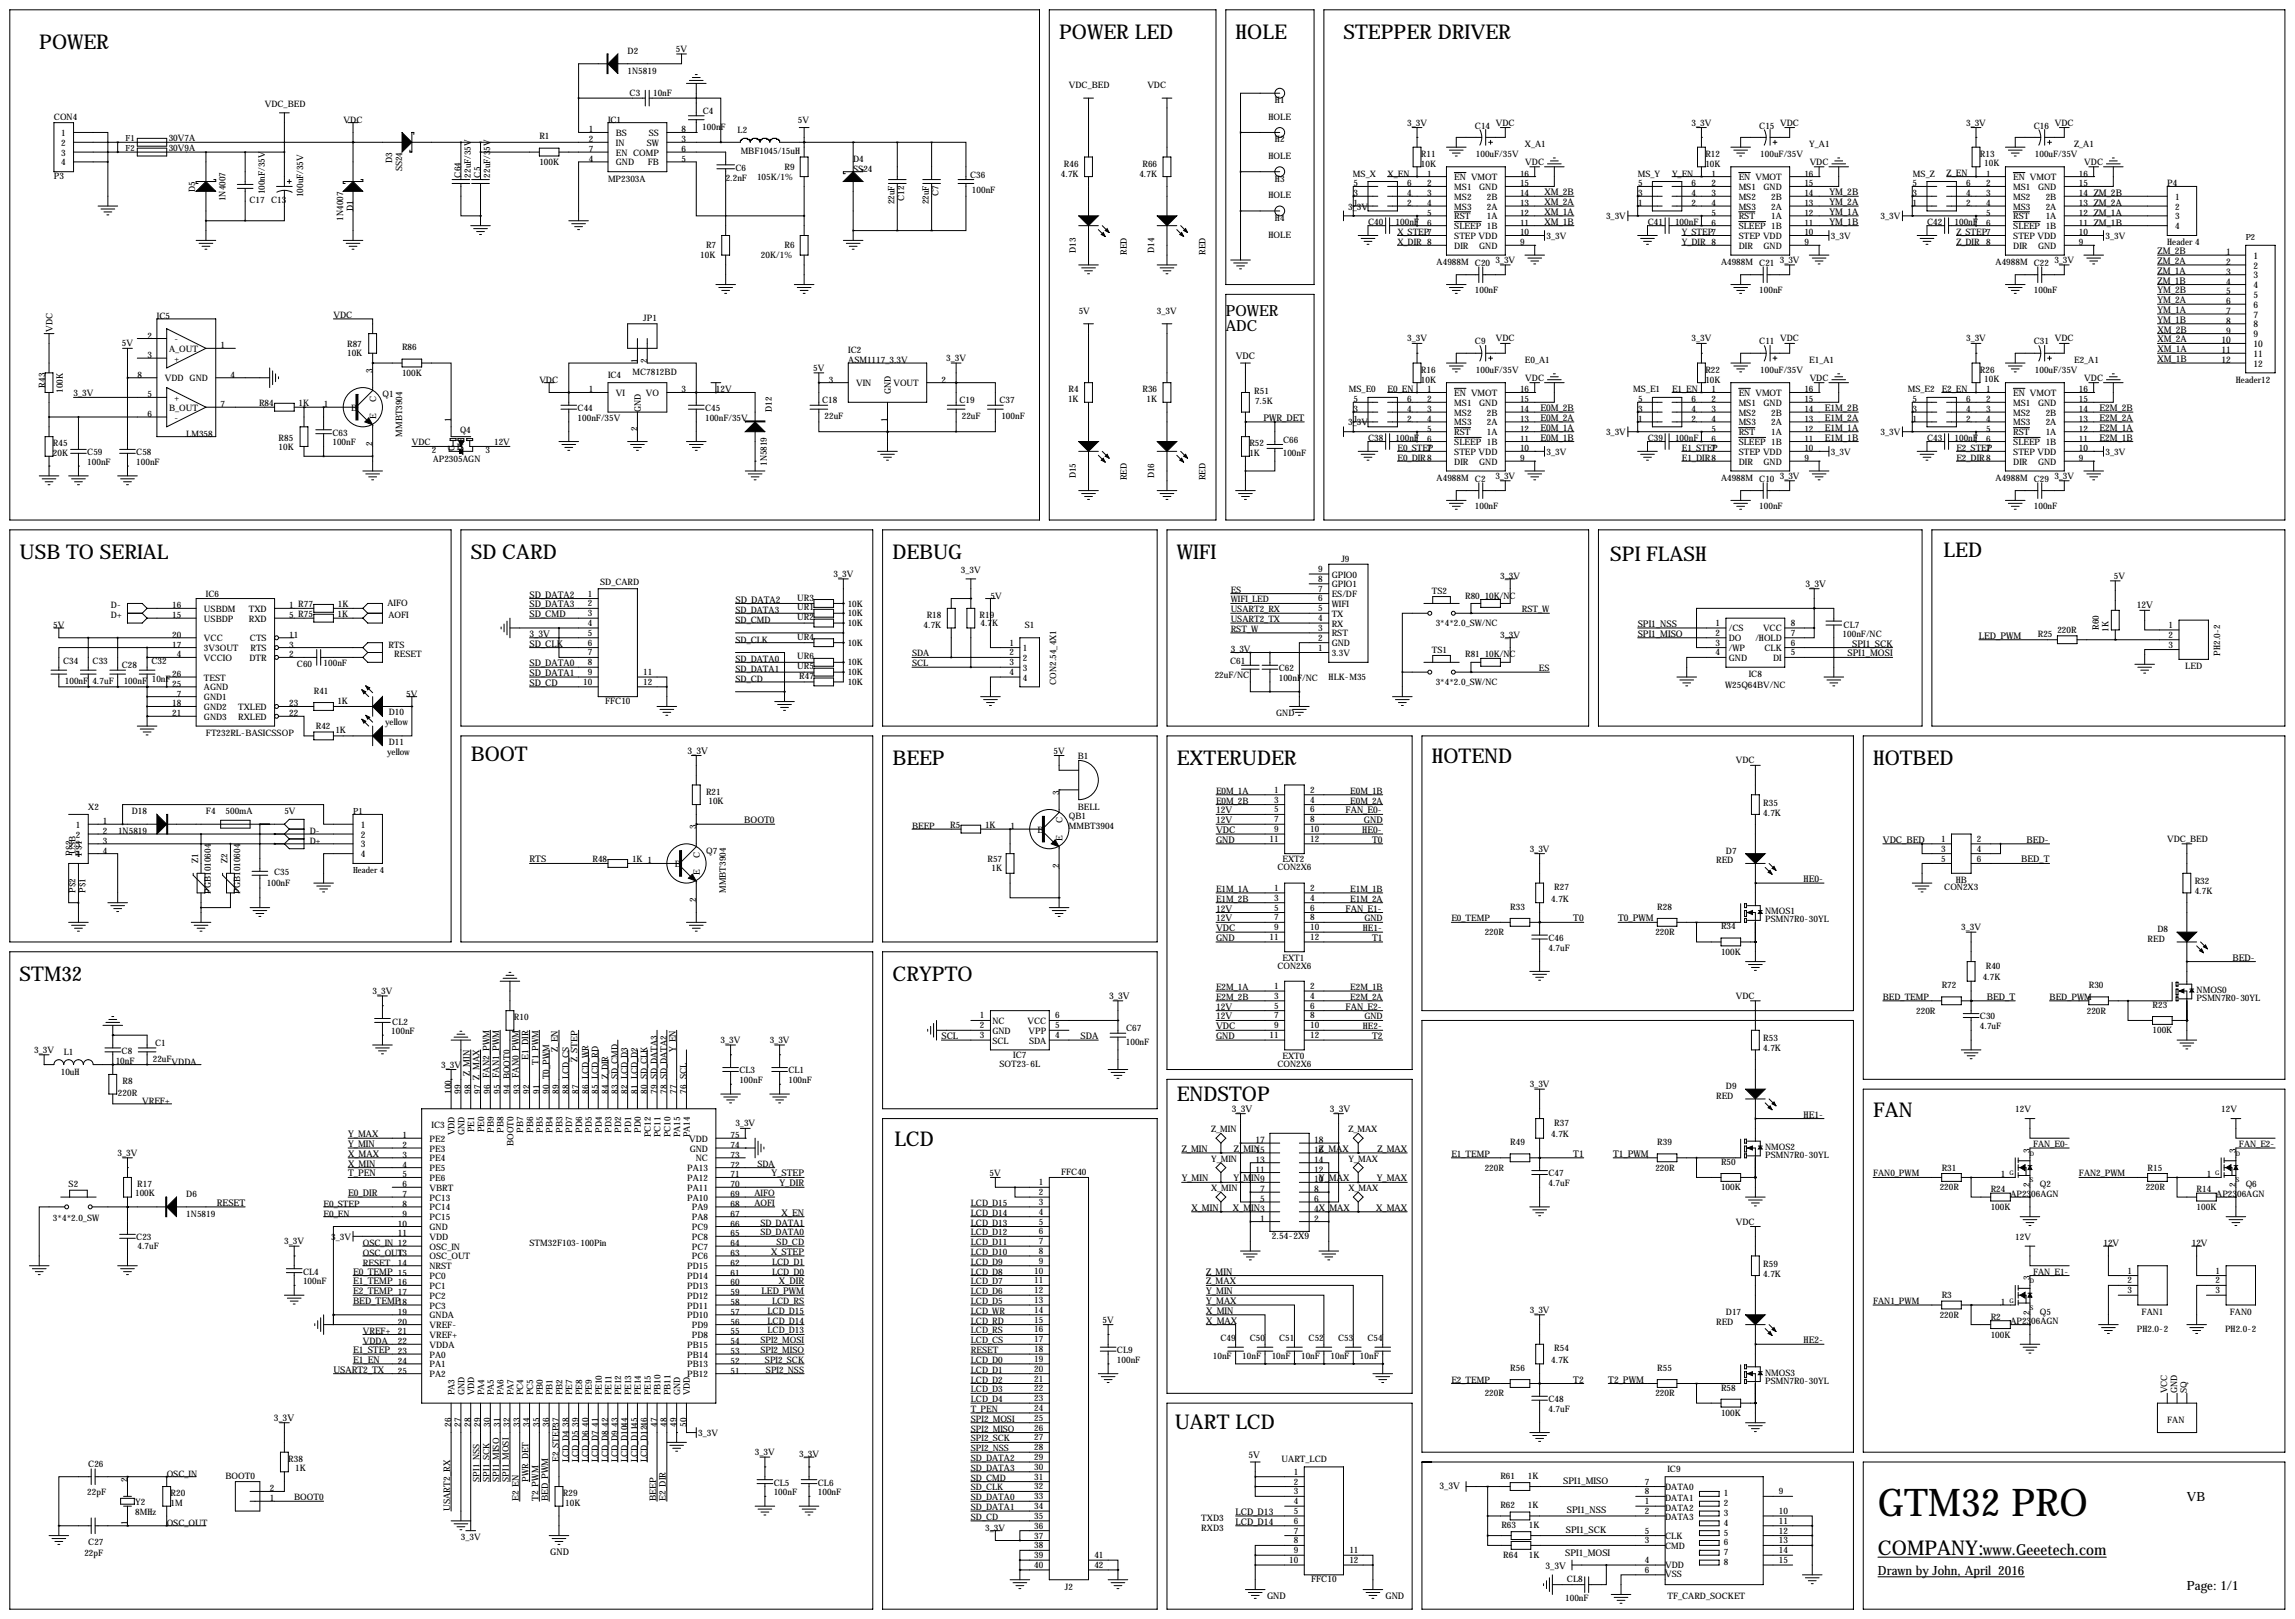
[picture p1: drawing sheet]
<svg xmlns="http://www.w3.org/2000/svg" width="594mm" height="419mm" viewBox="0 0 594 419" stroke-linecap="round" stroke-linejoin="round" font-family="sans-serif">
<defs><g id="words">
<text font-size="9.9" x="486.4" y="392.4">GTM32 PRO</text>
<g font-size="5.3">
<text x="274.3" y="10.2">POWER LED</text>
<text x="320" y="10.2">HOLE</text>
<text x="348" y="10.2">STEPPER DRIVER</text>
<text x="10.2" y="12.7">POWER</text>
<text x="5.1" y="144.8">USB TO SERIAL</text>
<text x="121.9" y="144.8">SD CARD</text>
<text x="231.1" y="144.8">DEBUG</text>
<text x="304.8" y="144.8">WIFI</text>
<text x="417.1" y="145.3">SPI FLASH</text>
<text x="503.4" y="144.3">LED</text>
<text x="121.9" y="197.1">BOOT</text>
<text x="370.8" y="197.6">HOTEND</text>
<text x="231.1" y="198.1">BEEP</text>
<text x="304.8" y="198.1">EXTERUDER</text>
<text x="485.1" y="198.1">HOTBED</text>
<text x="5.1" y="254">STM32</text>
<text x="231.1" y="254">CRYPTO</text>
<text x="304.8" y="285">ENDSTOP</text>
<text x="485.1" y="289.1">FAN</text>
<text x="231.6" y="296.7">LCD</text>
<text x="304.3" y="369.8">UART LCD</text>
<text x="486.4" y="402.6">COMPANY:</text>
</g>
<g font-size="4">
<text x="317.5" y="81.8">POWER</text>
<text x="317.5" y="85.6">ADC</text>
<text x="513.6" y="402.6">www.Geeetech.com</text>
</g>
<g font-size="3.3">
<text x="566.4" y="388.6">VB</text>
<text x="486.4" y="407.7">Drawn by John, April 2016</text>
<text x="566.4" y="411.5">Page: 1/1</text>
</g>
<g font-size="2.4">
<text x="400.1" y="50.5">XM_2B</text>
<text x="400.1" y="53.1">XM_2A</text>
<text x="473.9" y="50.5">YM_2B</text>
<text x="473.9" y="53.1">YM_2A</text>
<text x="400.1" y="55.6">XM_1A</text>
<text x="400.1" y="58.2">XM_1B</text>
<text x="473.9" y="55.6">YM_1A</text>
<text x="473.9" y="58.2">YM_1B</text>
<text x="558.8" y="65.8">ZM_2B</text>
<text x="558.8" y="68.3">ZM_2A</text>
<text x="558.8" y="70.9">ZM_1A</text>
<text x="576.6" y="66">1</text>
<text x="576.6" y="68.6">2</text>
<text x="576.6" y="71.1">3</text>
<text x="583.7" y="67">1</text>
<text x="583.7" y="69.5">2</text>
<text x="558.8" y="75.9">YM_2B</text>
<text x="558.8" y="73.4">ZM_1B</text>
<text x="576.6" y="73.7">4</text>
<text x="576.6" y="76.2">5</text>
<text x="583.7" y="72.1">3</text>
<text x="583.7" y="74.6">4</text>
<text x="583.7" y="77.1">5</text>
<text x="558.8" y="78.5">YM_2A</text>
<text x="558.8" y="81">YM_1A</text>
<text x="558.8" y="83.6">YM_1B</text>
<text x="576.6" y="78.7">6</text>
<text x="576.6" y="81.3">7</text>
<text x="576.6" y="83.8">8</text>
<text x="583.7" y="79.7">6</text>
<text x="583.7" y="82.2">7</text>
<text x="558.8" y="86.1">XM_2B</text>
<text x="558.8" y="88.6">XM_2A</text>
<text x="575.4" y="88.9">10</text>
<text x="576.6" y="86.4">9</text>
<text x="583.7" y="84.8">8</text>
<text x="583.7" y="87.3">9</text>
<text x="583.7" y="89.8">10</text>
<text x="320.1" y="93">VDC</text>
<text x="558.8" y="91.2">XM_1A</text>
<text x="558.8" y="93.7">XM_1B</text>
<text x="575.4" y="91.4">11</text>
<text x="575.4" y="94">12</text>
<text x="583.7" y="92.4">11</text>
<text x="583.7" y="94.9">12</text>
<text x="399" y="106.4">E0M_2B</text>
<text x="472.6" y="106.4">E1M_2B</text>
<text x="543.8" y="106.4">E2M_2B</text>
<text x="327.2" y="109">PWR_DET</text>
<text x="399" y="109">E0M_2A</text>
<text x="399" y="111.5">E0M_1A</text>
<text x="472.6" y="109">E1M_2A</text>
<text x="472.6" y="111.5">E1M_1A</text>
<text x="543.8" y="109">E2M_2A</text>
<text x="543.8" y="111.5">E2M_1A</text>
<text x="399" y="114">E0M_1B</text>
<text x="472.6" y="114">E1M_1B</text>
<text x="543.8" y="114">E2M_1B</text>
<text x="137.2" y="154.7">SD_DATA2</text>
<text x="467.6" y="151.9">3_3V</text>
<text x="137.2" y="157.2">SD_DATA3</text>
<text x="137.2" y="159.8">SD_CMD</text>
<text x="190.5" y="156">SD_DATA2</text>
<text x="553.5" y="157.5">12V</text>
<text x="137.2" y="164.8">3_3V</text>
<text x="137.2" y="167.4">SD_CLK</text>
<text x="424.2" y="162.3">SPI1_NSS</text>
<text x="424.2" y="164.8">SPI1_MISO</text>
<text x="479.8" y="167.4">SPI1_SCK</text>
<text x="512.6" y="165.4">LED_PWM</text>
<text x="137.2" y="172.5">SD_DATA0</text>
<text x="478.5" y="169.9">SPI1_MOSI</text>
<text x="137.2" y="175">SD_DATA1</text>
<text x="137.2" y="177.5">SD_CD</text>
<text x="178.1" y="195.1">3_3V</text>
<text x="93.5" y="214.3">1</text>
<text x="192.8" y="213.1">BOOT0</text>
<text x="315" y="210.6">12V</text>
<text x="315" y="213.1">12V</text>
<text x="315" y="215.6">VDC</text>
<text x="348.5" y="210.6">FAN_E0-</text>
<text x="352.8" y="215.6">HE0-</text>
<text x="353.2" y="213.1">GND</text>
<text x="93.5" y="216.8">2</text>
<text x="93.5" y="219.4">3</text>
<text x="93.5" y="221.9">4</text>
<text x="315" y="218.2">GND</text>
<text x="355.4" y="218.2">T0</text>
<text x="487.7" y="218.2">VDC_BED</text>
<text x="524.9" y="218.2">BED-</text>
<text x="137.2" y="223.3">RTS</text>
<text x="523.5" y="223.3">BED_T</text>
<text x="467.1" y="228.3">HE0-</text>
<text x="315" y="236">12V</text>
<text x="315" y="238.5">12V</text>
<text x="348.5" y="236">FAN_E1-</text>
<text x="407.5" y="238.5">T0</text>
<text x="419.1" y="238.5">T0_PWM</text>
<text x="315" y="243.6">GND</text>
<text x="315" y="241">VDC</text>
<text x="355.4" y="243.6">T1</text>
<text x="578.2" y="248.7">BED-</text>
<text x="287.3" y="258.6">3_3V</text>
<text x="315" y="261.4">12V</text>
<text x="315" y="263.9">12V</text>
<text x="348.5" y="261.4">FAN_E2-</text>
<text x="514.6" y="258.8">BED_T</text>
<text x="243.8" y="269">SCL</text>
<text x="279.9" y="269">SDA</text>
<text x="315" y="269">GND</text>
<text x="315" y="266.4">VDC</text>
<text x="355.4" y="269">T2</text>
<text x="136.9" y="274.3" transform="rotate(-90 136.9 274.3)">E1_DIR</text>
<text x="144.5" y="272.3" transform="rotate(-90 144.5 272.3)">Z_EN</text>
<text x="149.6" y="275" transform="rotate(-90 149.6 275)">Z_STEP</text>
<text x="175" y="272.4" transform="rotate(-90 175 272.4)">Y_EN</text>
<text x="121.7" y="278.6" transform="rotate(-90 121.7 278.6)">Z_MIN</text>
<text x="319.1" y="287.8">3_3V</text>
<text x="344.5" y="287.8">3_3V</text>
<text x="467.1" y="289.3">HE1-</text>
<text x="90.2" y="294.4">Y_MAX</text>
<text x="90.2" y="299.5">X_MAX</text>
<text x="90.2" y="296.9">Y_MIN</text>
<text x="306.1" y="298.2">Z_MIN</text>
<text x="319.6" y="298.2">Z_MIN</text>
<text x="325.2" y="298.4">15</text>
<text x="325.2" y="295.9">17</text>
<text x="340.4" y="298.4">16</text>
<text x="340.4" y="295.9">18</text>
<text x="341.6" y="298.2">Z_MAX</text>
<text x="356.7" y="298.2">Z_MAX</text>
<text x="407.5" y="299.5">T1</text>
<text x="417.8" y="299.5">T1_PWM</text>
<text x="90.2" y="304.5">T_PEN</text>
<text x="90.2" y="302">X_MIN</text>
<text x="199.9" y="304.5">Y_STEP</text>
<text x="306.1" y="305.8">Y_MIN</text>
<text x="319.5" y="305.8">Y_MIN9</text>
<text x="325.2" y="303.5">11</text>
<text x="325.2" y="301">13</text>
<text x="340.4" y="303.5">12</text>
<text x="340.4" y="301">14</text>
<text x="341.6" y="305.8">Y_MAX</text>
<text x="356.6" y="305.8">Y_MAX</text>
<text x="90.2" y="309.6">E0_DIR</text>
<text x="201.9" y="307.1">Y_DIR</text>
<text x="326.4" y="311.1">5</text>
<text x="326.4" y="308.6">7</text>
<text x="340.4" y="311.1">6</text>
<text x="340.4" y="308.6">8</text>
<text x="340.4" y="306.1">10</text>
<text x="56.2" y="312.2">RESET</text>
<text x="202.4" y="314.7">X_EN</text>
<text x="308.6" y="313.4">X_MIN</text>
<text x="319.3" y="313.4">X_MIN3</text>
<text x="326.4" y="316.2">1</text>
<text x="340.4" y="316.2">2</text>
<text x="340.4" y="313.7">4X_MAX</text>
<text x="356.5" y="313.4">X_MAX</text>
<text x="329.4" y="320.6">2.54-2X9</text>
<text x="91.4" y="329.9">E0_TEMP 15</text>
<text x="199.7" y="324.9">X_STEP</text>
<text x="312.4" y="329.9">Z_MIN</text>
<text x="91.4" y="335">E2_TEMP 17</text>
<text x="91.4" y="332.5">E1_TEMP 16</text>
<text x="197.3" y="335">LED_PWM</text>
<text x="201.8" y="332.5">X_DIR</text>
<text x="312.4" y="332.5">Z_MAX</text>
<text x="312.4" y="335">Y_MIN</text>
<text x="91.4" y="337.6">BED_TEMP18</text>
<text x="312.4" y="337.6">Y_MAX</text>
<text x="312.4" y="340.1">X_MIN</text>
<text x="312.4" y="342.6">X_MAX</text>
<text x="467.1" y="347.7">HE2-</text>
<text x="91.4" y="352.8">E1_EN</text>
<text x="91.4" y="350.3">E1_STEP</text>
<text x="86.4" y="355.3">USART2_TX</text>
<text x="407.5" y="357.9">T2</text>
<text x="416.6" y="357.9">T2_PWM</text>
<text x="70.9" y="367.8">3_3V</text>
<text x="323.4" y="377.4">5V</text>
<text x="134.4" y="388.6" transform="rotate(-90 134.4 388.6)">E2_EN</text>
<text x="139.4" y="388.6" transform="rotate(-90 139.4 388.6)">T2_PWM</text>
<text x="142" y="388.6" transform="rotate(-90 142 388.6)">BED_PWM</text>
<text x="169.9" y="388.6" transform="rotate(-90 169.9 388.6)">BEEP</text>
<text x="172.5" y="388.6" transform="rotate(-90 172.5 388.6)">E2_DIR</text>
<text x="372.9" y="385.6">3_3V</text>
<text x="404.9" y="384">SPI1_MISO</text>
<text x="116.6" y="391.2" transform="rotate(-90 116.6 391.2)">USART2_RX</text>
<text x="320" y="392.2">LCD_D13</text>
<text x="320" y="394.7">LCD_D14</text>
<text x="405.9" y="391.7">SPI1_NSS</text>
<text x="405.6" y="396.7">SPI1_SCK</text>
<text x="142.5" y="402.6">GND</text>
<text x="400.3" y="406.1">3_3V</text>
<text x="405.4" y="402.8">SPI1_MOSI</text>
<text x="328.2" y="413.9">GND</text>
<text x="358.8" y="414">GND</text>
</g>
<g font-size="2.3">
<text x="162.6" y="14">D2</text>
<text x="175.1" y="13.5">5V</text>
<text x="162.6" y="19.1">1N5819</text>
<text x="276.9" y="22.9">VDC_BED</text>
<text x="297.2" y="22.9">VDC</text>
<text x="68.6" y="27.6">VDC_BED</text>
<text x="163.1" y="24.9">C3</text>
<text x="169.2" y="24.9">10nF</text>
<text x="182" y="29.5">C4</text>
<text x="330.2" y="26.7">H1</text>
<text x="14" y="31">CON4</text>
<text x="15.8" y="35.2">1</text>
<text x="89" y="31.8">VDC</text>
<text x="152.5" y="34.3">1</text>
<text x="157.5" y="31.8">IC1</text>
<text x="159.5" y="35.2">BS</text>
<text x="168.1" y="35.2">SS</text>
<text x="176.5" y="34.3">8</text>
<text x="181.9" y="33.6">100nF</text>
<text x="191" y="34.3">L2</text>
<text x="206.7" y="31.8">5V</text>
<text x="328.6" y="31">HOLE</text>
<text x="364.5" y="32.5">3_3V</text>
<text x="382" y="33.3">C14</text>
<text x="387.5" y="32.5">VDC</text>
<text x="438.1" y="32.5">3_3V</text>
<text x="455.7" y="33.3">C15</text>
<text x="461.1" y="32.5">VDC</text>
<text x="509.2" y="32.5">3_3V</text>
<text x="526.8" y="33.3">C16</text>
<text x="532.2" y="32.5">VDC</text>
<text x="15.8" y="37.7">2</text>
<text x="15.8" y="40.3">3</text>
<text x="43.7" y="36.6">30V7A</text>
<text x="43.7" y="39.1">30V9A</text>
<text x="139.7" y="36.1">R1</text>
<text x="152.5" y="36.8">2</text>
<text x="152.5" y="39.4">7</text>
<text x="152.5" y="41.9">4</text>
<text x="159.5" y="37.7">IN</text>
<text x="159.5" y="40.3">EN COMP</text>
<text x="167.5" y="37.7">SW</text>
<text x="176.5" y="41.9">5</text>
<text x="176.5" y="39.4">6</text>
<text x="176.5" y="36.8">3</text>
<text x="191.8" y="39.9">MBF1045/15uH</text>
<text x="221" y="41.9">D4</text>
<text x="328.6" y="41.2">HOLE</text>
<text x="330.2" y="36.8">H2</text>
<text x="368" y="40.6">R11</text>
<text x="382.3" y="40.6">100uF/35V</text>
<text x="395" y="38.1">X_A1</text>
<text x="441.7" y="40.6">R12</text>
<text x="455.9" y="40.6">100uF/35V</text>
<text x="468.6" y="38.1">Y_A1</text>
<text x="512.8" y="40.6">R13</text>
<text x="527.1" y="40.6">100uF/35V</text>
<text x="537.2" y="38.1">Z_A1</text>
<text x="14" y="46.3">P3</text>
<text x="15.8" y="42.8">4</text>
<text x="101.6" y="42.1" transform="rotate(-90 101.6 42.1)">D3</text>
<text x="104.1" y="44.4" transform="rotate(-90 104.1 44.4)">SS24</text>
<text x="119.4" y="46" transform="rotate(-90 119.4 46)">C64</text>
<text x="121.9" y="46" transform="rotate(-90 121.9 46)">22uF/35V</text>
<text x="124.5" y="46" transform="rotate(-90 124.5 46)">C5</text>
<text x="127" y="46" transform="rotate(-90 127 46)">22uF/35V</text>
<text x="139.7" y="42.7">100K</text>
<text x="157.5" y="47">MP2303A</text>
<text x="159.5" y="42.8">GND</text>
<text x="167.8" y="42.8">FB</text>
<text x="188" y="46.7">2.2nF</text>
<text x="190.5" y="44.2">C6</text>
<text x="196.1" y="46.5">105K/1%</text>
<text x="203.2" y="44">R9</text>
<text x="221" y="44.4">SS24</text>
<text x="251.3" y="46">C36</text>
<text x="274.8" y="45.7">4.7K</text>
<text x="275.6" y="43.2">R46</text>
<text x="295.1" y="45.7">4.7K</text>
<text x="295.9" y="43.2">R66</text>
<text x="330.2" y="47">H3</text>
<text x="350.4" y="45.7">MS_X</text>
<text x="359.4" y="45.7">X_EN</text>
<text x="368" y="43.2">10K</text>
<text x="369.7" y="45.7">1</text>
<text x="376.7" y="46.6">EN VMOT</text>
<text x="393.7" y="45.7">16</text>
<text x="395.1" y="42.7">VDC</text>
<text x="424.2" y="45.7">MS_Y</text>
<text x="433.1" y="45.7">Y_EN</text>
<text x="441.7" y="43.2">10K</text>
<text x="443.3" y="45.7">1</text>
<text x="450.3" y="46.6">EN VMOT</text>
<text x="467.4" y="45.7">16</text>
<text x="468.7" y="42.7">VDC</text>
<text x="495.5" y="45.7">MS_Z</text>
<text x="504.2" y="45.5">Z_EN</text>
<text x="514" y="43">10K</text>
<text x="514.4" y="45.7">1</text>
<text x="521.5" y="46.6">EN VMOT</text>
<text x="538.5" y="45.7">16</text>
<text x="539.9" y="42.7">VDC</text>
<text x="50.5" y="49.8" transform="rotate(-90 50.5 49.8)">D5</text>
<text x="58.4" y="52.1" transform="rotate(-90 58.4 52.1)">1N4007</text>
<text x="64.6" y="52.6">C17 C13</text>
<text x="68.6" y="50.3" transform="rotate(-90 68.6 50.3)">100nF/35V</text>
<text x="78.5" y="51.1" transform="rotate(-90 78.5 51.1)">100uF/35V</text>
<text x="231.7" y="52.9" transform="rotate(-90 231.7 52.9)">22uF</text>
<text x="234.2" y="52" transform="rotate(-90 234.2 52)">C12</text>
<text x="240.6" y="52.9" transform="rotate(-90 240.6 52.9)">22uF</text>
<text x="243.1" y="50.8" transform="rotate(-90 243.1 50.8)">C7</text>
<text x="251.7" y="50.1">100nF</text>
<text x="328.6" y="51.3">HOLE</text>
<text x="350.6" y="53.3">1</text>
<text x="350.6" y="50.8">3</text>
<text x="350.6" y="48.3">5</text>
<text x="364.5" y="53.3">2</text>
<text x="364.5" y="50.8">4</text>
<text x="364.5" y="48.3">6</text>
<text x="369.7" y="48.3">2</text>
<text x="369.7" y="50.8">3</text>
<text x="369.7" y="53.3">4</text>
<text x="376.7" y="49.2">MS1</text>
<text x="376.7" y="51.7">MS2</text>
<text x="383.1" y="49.2">GND</text>
<text x="385.1" y="51.7">2B</text>
<text x="393.7" y="53.3">13</text>
<text x="393.7" y="50.8">14</text>
<text x="393.7" y="48.3">15</text>
<text x="424.3" y="53.3">1</text>
<text x="424.3" y="50.8">3</text>
<text x="424.3" y="48.3">5</text>
<text x="438.2" y="53.3">2</text>
<text x="438.2" y="50.8">4</text>
<text x="438.2" y="48.3">6</text>
<text x="443.3" y="48.3">2</text>
<text x="443.3" y="50.8">3</text>
<text x="443.3" y="53.3">4</text>
<text x="450.3" y="49.2">MS1</text>
<text x="450.3" y="51.7">MS2</text>
<text x="456.8" y="49.2">GND</text>
<text x="458.7" y="51.7">2B</text>
<text x="467.4" y="53.3">13</text>
<text x="467.4" y="50.8">14</text>
<text x="467.4" y="48.3">15</text>
<text x="495.4" y="53.3">1</text>
<text x="495.4" y="50.8">3</text>
<text x="495.4" y="48.3">5</text>
<text x="509.3" y="53.3">2</text>
<text x="509.3" y="50.8">4</text>
<text x="509.3" y="48.3">6</text>
<text x="514.4" y="48.3">2</text>
<text x="514.4" y="50.8">3</text>
<text x="514.4" y="53.3">4</text>
<text x="521.5" y="49.2">MS1</text>
<text x="521.5" y="51.7">MS2</text>
<text x="527.9" y="49.2">GND</text>
<text x="529.9" y="51.7">2B</text>
<text x="538.5" y="53.3">13 ZM_2A</text>
<text x="538.5" y="50.8">14 ZM_2B</text>
<text x="538.5" y="48.3">15</text>
<text x="561.3" y="48.3">P4</text>
<text x="563.4" y="51.7">1</text>
<text x="88.9" y="57.1" transform="rotate(-90 88.9 57.1)">1N4007</text>
<text x="91.4" y="54.6" transform="rotate(-90 91.4 54.6)">D1</text>
<text x="330.2" y="57.1">H4</text>
<text x="349.2" y="54.2">3_3V</text>
<text x="354.4" y="58.2">C40</text>
<text x="361.5" y="58.2">100nF</text>
<text x="369.7" y="55.9">5</text>
<text x="369.7" y="58.4">6</text>
<text x="376.7" y="54.2">MS3</text>
<text x="376.7" y="56.8">RST</text>
<text x="376.7" y="59.3">SLEEP 1B</text>
<text x="385.1" y="56.8">1A</text>
<text x="385.1" y="54.2">2A</text>
<text x="393.7" y="58.4">11</text>
<text x="393.7" y="55.9">12</text>
<text x="416" y="56.8">3_3V</text>
<text x="426.8" y="58.2">C41</text>
<text x="433.9" y="58.2">100nF</text>
<text x="443.3" y="55.9">5</text>
<text x="443.3" y="58.4">6</text>
<text x="450.3" y="54.2">MS3</text>
<text x="450.3" y="56.8">RST</text>
<text x="450.3" y="59.3">SLEEP 1B</text>
<text x="458.7" y="56.8">1A</text>
<text x="458.7" y="54.2">2A</text>
<text x="467.4" y="58.4">11</text>
<text x="467.4" y="55.9">12</text>
<text x="487.1" y="56.8">3_3V</text>
<text x="499.2" y="58.2">C42</text>
<text x="506.3" y="58.2">100nF</text>
<text x="514.4" y="55.9">5</text>
<text x="514.4" y="58.4">6</text>
<text x="521.5" y="54.2">MS3</text>
<text x="521.5" y="56.8">RST</text>
<text x="521.5" y="59.3">SLEEP 1B</text>
<text x="529.9" y="56.8">1A</text>
<text x="529.9" y="54.2">2A</text>
<text x="538.5" y="58.4">11 ZM_1B</text>
<text x="538.5" y="55.9">12 ZM_1A</text>
<text x="563.4" y="54.2">2</text>
<text x="563.4" y="56.8">3</text>
<text x="563.4" y="59.3">4</text>
<text x="182.9" y="64.3">R7</text>
<text x="203.2" y="64.3">R6</text>
<text x="278.6" y="65.4" transform="rotate(-90 278.6 65.4)">D13</text>
<text x="291.9" y="65.9" transform="rotate(-90 291.9 65.9)">RED</text>
<text x="298.9" y="65.4" transform="rotate(-90 298.9 65.4)">D14</text>
<text x="312.2" y="65.9" transform="rotate(-90 312.2 65.9)">RED</text>
<text x="328.6" y="61.5">HOLE</text>
<text x="362" y="61">X_STEP7</text>
<text x="362" y="63.5">X_DIR 8</text>
<text x="376.7" y="61.9">STEP VDD</text>
<text x="376.7" y="64.4">DIR</text>
<text x="383.1" y="64.4">GND</text>
<text x="393.7" y="63.5">9</text>
<text x="393.7" y="61">10</text>
<text x="400.6" y="61.9">3_3V</text>
<text x="435.6" y="61">Y_STEP7</text>
<text x="435.6" y="63.5">Y_DIR 8</text>
<text x="450.3" y="61.9">STEP VDD</text>
<text x="450.3" y="64.4">DIR</text>
<text x="456.8" y="64.4">GND</text>
<text x="467.4" y="63.5">9</text>
<text x="467.4" y="61">10</text>
<text x="474.2" y="61.9">3_3V</text>
<text x="506.7" y="61">Z_STEP7</text>
<text x="506.7" y="63.5">Z_DIR 8</text>
<text x="521.5" y="61.9">STEP VDD</text>
<text x="521.5" y="64.4">DIR</text>
<text x="527.9" y="64.4">GND</text>
<text x="538.5" y="63.5">9</text>
<text x="538.5" y="61">10</text>
<text x="545.3" y="61.9">3_3V</text>
<text x="561.3" y="63.5">Header 4</text>
<text x="181.4" y="66.8">10K</text>
<text x="197.1" y="66.8">20K/1%</text>
<text x="372.1" y="68.6">A4988M C20</text>
<text x="387.3" y="68.1">3_3V</text>
<text x="445.8" y="68.6">A4988M C21</text>
<text x="461" y="68.1">3_3V</text>
<text x="516.9" y="68.6">A4988M C22</text>
<text x="532.1" y="68.1">3_3V</text>
<text x="382" y="75.9">100nF</text>
<text x="455.7" y="75.9">100nF</text>
<text x="526.8" y="75.9">100nF</text>
<text x="40.6" y="82.6">IC5</text>
<text x="86.4" y="82.3">VDC</text>
<text x="166.6" y="83.1">JP1</text>
<text x="279.4" y="81.3">5V</text>
<text x="299.7" y="81.3">3_3V</text>
<text x="13.6" y="85.9" transform="rotate(-90 13.6 85.9)">VDC</text>
<text x="31.6" y="89.7">5V</text>
<text x="38.2" y="87.6">2</text>
<text x="45.2" y="88.5">-</text>
<text x="89.9" y="89.9">R87</text>
<text x="364.5" y="88.4">3_3V</text>
<text x="382" y="89.2">C9</text>
<text x="387.5" y="88.4">VDC</text>
<text x="438.1" y="88.4">3_3V</text>
<text x="455.7" y="89.2">C11</text>
<text x="461.1" y="88.4">VDC</text>
<text x="509.2" y="88.4">3_3V</text>
<text x="526.8" y="89.2">C31</text>
<text x="532.2" y="88.4">VDC</text>
<text x="38.2" y="92.7">3</text>
<text x="43.8" y="91.1">A_OUT</text>
<text x="45.2" y="93.6">+</text>
<text x="57.1" y="90.2">1</text>
<text x="89.9" y="92.2">10K</text>
<text x="104.1" y="90.7">R86</text>
<text x="165.1" y="93.9" transform="rotate(-90 165.1 93.9)">1</text>
<text x="167.6" y="93.9" transform="rotate(-90 167.6 93.9)">2</text>
<text x="219.7" y="91.4">IC2</text>
<text x="219.7" y="94">ASM1117_3.3V</text>
<text x="245.1" y="93.5">3_3V</text>
<text x="395" y="94">E0_A1</text>
<text x="468.6" y="94">E1_A1</text>
<text x="537.2" y="94">E2_A1</text>
<text x="11.7" y="100.3" transform="rotate(-90 11.7 100.3)">R43</text>
<text x="16.3" y="101.7" transform="rotate(-90 16.3 101.7)">100K</text>
<text x="35.6" y="97.8">8</text>
<text x="42.7" y="98.7">VDD GND</text>
<text x="59.7" y="97.8">4</text>
<text x="96.5" y="96.5" transform="rotate(-90 96.5 96.5)">3</text>
<text x="104.1" y="97.3">100K</text>
<text x="139.7" y="99.1">VDC</text>
<text x="152.5" y="101.6">1</text>
<text x="157.5" y="97.8">IC4</text>
<text x="163.8" y="97.1">MC7812BD</text>
<text x="176.5" y="101.6">3</text>
<text x="185.4" y="101.6">12V</text>
<text x="210.6" y="96">5V</text>
<text x="214.7" y="99.1">3</text>
<text x="221.7" y="100">VIN</text>
<text x="231.4" y="100">VOUT</text>
<text x="243.8" y="99.1">2</text>
<text x="276.8" y="101.6">R4</text>
<text x="295.9" y="101.6">R36</text>
<text x="349.4" y="101.6">MS_E0</text>
<text x="359.4" y="101.6">E0_EN</text>
<text x="368" y="96.5">R16</text>
<text x="368" y="99.1">10K</text>
<text x="369.7" y="101.6">1</text>
<text x="382.3" y="96.5">100uF/35V</text>
<text x="393.7" y="101.6">16</text>
<text x="395.1" y="98.6">VDC</text>
<text x="423" y="101.6">MS_E1</text>
<text x="433.1" y="101.6">E1_EN</text>
<text x="441.7" y="96.5">R22</text>
<text x="441.7" y="99.1">10K</text>
<text x="443.3" y="101.6">1</text>
<text x="455.9" y="96.5">100uF/35V</text>
<text x="467.4" y="101.6">16</text>
<text x="468.7" y="98.6">VDC</text>
<text x="494.2" y="101.6">MS_E2 E2_EN</text>
<text x="512.8" y="96.5">R26</text>
<text x="514" y="98.8">10K</text>
<text x="514.4" y="101.6">1</text>
<text x="527.1" y="96.5">100uF/35V</text>
<text x="538.5" y="101.6">16</text>
<text x="539.9" y="98.6">VDC</text>
<text x="579.1" y="99.1">Header12</text>
<text x="19" y="102.6">3_3V</text>
<text x="38.2" y="102.9">5</text>
<text x="38.2" y="108">6</text>
<text x="43.8" y="106.3">B_OUT</text>
<text x="45.2" y="103.8">+</text>
<text x="57.1" y="105.4">7</text>
<text x="67.1" y="105">R84</text>
<text x="77.3" y="105.1">1K</text>
<text x="83.9" y="105.4">1</text>
<text x="90.9" y="106.3">B</text>
<text x="97.4" y="103.9" transform="rotate(-90 97.4 103.9)">C</text>
<text x="99.1" y="102.9">Q1</text>
<text x="149.6" y="106.4">C44</text>
<text x="159.5" y="102.5">VI</text>
<text x="166" y="106.7" transform="rotate(-90 166 106.7)">GND</text>
<text x="167.3" y="102.5">VO</text>
<text x="182.6" y="106.4">C45</text>
<text x="199.9" y="106.7" transform="rotate(-90 199.9 106.7)">D12</text>
<text x="213" y="104.4">C18</text>
<text x="230.8" y="102.1" transform="rotate(-90 230.8 102.1)">GND</text>
<text x="248.5" y="104.4">C19</text>
<text x="258.9" y="104.4">C37</text>
<text x="276.6" y="104.1">1K</text>
<text x="297" y="104.1">1K</text>
<text x="324.9" y="102.1">R51</text>
<text x="325.1" y="104.6">7.5K</text>
<text x="350.6" y="106.7">3</text>
<text x="350.6" y="104.1">5</text>
<text x="364.5" y="106.7">4</text>
<text x="364.5" y="104.1">6</text>
<text x="369.7" y="104.1">2</text>
<text x="369.7" y="106.7">3</text>
<text x="376.7" y="102.5">EN VMOT</text>
<text x="376.7" y="105">MS1</text>
<text x="376.7" y="107.6">MS2</text>
<text x="383.1" y="105">GND</text>
<text x="385.1" y="107.6">2B</text>
<text x="393.7" y="106.7">14</text>
<text x="393.7" y="104.1">15</text>
<text x="424.3" y="106.7">3</text>
<text x="424.3" y="104.1">5</text>
<text x="438.2" y="106.7">4</text>
<text x="438.2" y="104.1">6</text>
<text x="443.3" y="104.1">2</text>
<text x="443.3" y="106.7">3</text>
<text x="450.3" y="102.5">EN VMOT</text>
<text x="450.3" y="105">MS1</text>
<text x="450.3" y="107.6">MS2</text>
<text x="456.8" y="105">GND</text>
<text x="458.7" y="107.6">2B</text>
<text x="467.4" y="106.7">14</text>
<text x="467.4" y="104.1">15</text>
<text x="495.4" y="106.7">3</text>
<text x="495.4" y="104.1">5</text>
<text x="509.3" y="106.7">4</text>
<text x="509.3" y="104.1">6</text>
<text x="514.4" y="104.1">2</text>
<text x="514.4" y="106.7">3</text>
<text x="521.5" y="102.5">EN VMOT</text>
<text x="521.5" y="105">MS1</text>
<text x="521.5" y="107.6">MS2</text>
<text x="527.9" y="105">GND</text>
<text x="529.9" y="107.6">2B</text>
<text x="538.5" y="106.7">14</text>
<text x="538.5" y="104.1">15</text>
<text x="45.2" y="108.9">-</text>
<text x="48.3" y="113">LM358</text>
<text x="86.1" y="112.8">C63</text>
<text x="97.4" y="108.5" transform="rotate(-90 97.4 108.5)">E</text>
<text x="104.1" y="113" transform="rotate(-90 104.1 113)">MMBT3904</text>
<text x="116.8" y="109.2" transform="rotate(-90 116.8 109.2)">1</text>
<text x="119.2" y="112">Q4</text>
<text x="149.6" y="109">100nF/35V</text>
<text x="165.1" y="111.7" transform="rotate(-90 165.1 111.7)">2</text>
<text x="182.6" y="109">100nF/35V</text>
<text x="213.6" y="108.5">22uF</text>
<text x="229.9" y="109.1" transform="rotate(-90 229.9 109.1)">1</text>
<text x="249.1" y="108.5">22uF</text>
<text x="259.4" y="108.5">100nF</text>
<text x="349.2" y="110.1">3_3V</text>
<text x="350.6" y="109.2">1</text>
<text x="364.5" y="109.2">2</text>
<text x="369.7" y="109.2">4</text>
<text x="369.7" y="111.8">5</text>
<text x="376.7" y="110.1">MS3</text>
<text x="376.7" y="112.7">RST</text>
<text x="385.1" y="112.7">1A</text>
<text x="385.1" y="110.1">2A</text>
<text x="393.7" y="111.8">12</text>
<text x="393.7" y="109.2">13</text>
<text x="416" y="112.7">3_3V</text>
<text x="424.3" y="109.2">1</text>
<text x="438.2" y="109.2">2</text>
<text x="443.3" y="109.2">4</text>
<text x="443.3" y="111.8">5</text>
<text x="450.3" y="110.1">MS3</text>
<text x="450.3" y="112.7">RST</text>
<text x="458.7" y="112.7">1A</text>
<text x="458.7" y="110.1">2A</text>
<text x="467.4" y="111.8">12</text>
<text x="467.4" y="109.2">13</text>
<text x="487.1" y="112.7">3_3V</text>
<text x="495.4" y="109.2">1</text>
<text x="509.3" y="109.2">2</text>
<text x="514.4" y="109.2">4</text>
<text x="514.4" y="111.8">5</text>
<text x="521.5" y="110.1">MS3</text>
<text x="521.5" y="112.7">RST</text>
<text x="529.9" y="112.7">1A</text>
<text x="529.9" y="110.1">2A</text>
<text x="538.5" y="111.8">12</text>
<text x="538.5" y="109.2">13</text>
<text x="13.7" y="115.6">R45</text>
<text x="13.7" y="118.1">20K</text>
<text x="22.6" y="117.9">C59</text>
<text x="35.3" y="117.9">C58</text>
<text x="72.1" y="114.1">R85</text>
<text x="72.1" y="116.4">10K</text>
<text x="86.1" y="115.3">100nF</text>
<text x="96.5" y="115.5" transform="rotate(-90 96.5 115.5)">2</text>
<text x="106.7" y="115.3">VDC</text>
<text x="111.8" y="117.4">2</text>
<text x="112.2" y="119.6">AP2305AGN</text>
<text x="117.7" y="116.6" transform="rotate(-90 117.7 116.6)">G</text>
<text x="118.3" y="116.5">D</text>
<text x="118.9" y="116.5">S</text>
<text x="125.7" y="117.4">3</text>
<text x="128" y="115.3">12V</text>
<text x="323.6" y="115.6">R52</text>
<text x="323.6" y="118.1">1K</text>
<text x="332.3" y="118.1">100nF</text>
<text x="332.3" y="114.6">C66</text>
<text x="354.4" y="114.1">C38</text>
<text x="361.5" y="114.1">100nF</text>
<text x="362" y="116.8">E0_STEP</text>
<text x="362" y="119.4">E0_DIR8</text>
<text x="369.7" y="114.3">6</text>
<text x="369.7" y="116.8">7</text>
<text x="376.7" y="115.2">SLEEP 1B</text>
<text x="376.7" y="117.7">STEP VDD</text>
<text x="393.7" y="119.4">9</text>
<text x="393.7" y="116.8">10</text>
<text x="393.7" y="114.3">11</text>
<text x="400.6" y="117.7">3_3V</text>
<text x="426.8" y="114.1">C39</text>
<text x="433.9" y="114.1">100nF</text>
<text x="435.6" y="116.8">E1_STEP</text>
<text x="435.6" y="119.4">E1_DIR8</text>
<text x="443.3" y="114.3">6</text>
<text x="443.3" y="116.8">7</text>
<text x="450.3" y="115.2">SLEEP 1B</text>
<text x="450.3" y="117.7">STEP VDD</text>
<text x="467.4" y="119.4">9</text>
<text x="467.4" y="116.8">10</text>
<text x="467.4" y="114.3">11</text>
<text x="474.2" y="117.7">3_3V</text>
<text x="499.2" y="114.1">C43</text>
<text x="506.3" y="114.1">100nF</text>
<text x="506.7" y="116.8">E2_STEP</text>
<text x="506.7" y="119.4">E2_DIR8</text>
<text x="514.4" y="114.3">6</text>
<text x="514.4" y="116.8">7</text>
<text x="521.5" y="115.2">SLEEP 1B</text>
<text x="521.5" y="117.7">STEP VDD</text>
<text x="538.5" y="119.4">9</text>
<text x="538.5" y="116.8">10</text>
<text x="538.5" y="114.3">11</text>
<text x="545.3" y="117.7">3_3V</text>
<text x="22.6" y="120.4">100nF</text>
<text x="35.3" y="120.4">100nF</text>
<text x="198.7" y="120.7" transform="rotate(-90 198.7 120.7)">1N5819</text>
<text x="278.6" y="123.8" transform="rotate(-90 278.6 123.8)">D15</text>
<text x="291.9" y="124.4" transform="rotate(-90 291.9 124.4)">RED</text>
<text x="298.9" y="123.8" transform="rotate(-90 298.9 123.8)">D16</text>
<text x="312.2" y="124.4" transform="rotate(-90 312.2 124.4)">RED</text>
<text x="372.1" y="124.5">A4988M C2</text>
<text x="376.7" y="120.3">DIR</text>
<text x="383.1" y="120.3">GND</text>
<text x="387.3" y="124">3_3V</text>
<text x="445.8" y="124.5">A4988M C10</text>
<text x="450.3" y="120.3">DIR</text>
<text x="456.8" y="120.3">GND</text>
<text x="461" y="124">3_3V</text>
<text x="516.9" y="124.5">A4988M C29</text>
<text x="521.5" y="120.3">DIR</text>
<text x="527.9" y="120.3">GND</text>
<text x="532.1" y="124">3_3V</text>
<text x="382" y="131.8">100nF</text>
<text x="455.7" y="131.8">100nF</text>
<text x="526.8" y="131.8">100nF</text>
<text x="215.9" y="149.4">3_3V</text>
<text x="248.9" y="148.2">3_3V</text>
<text x="341.5" y="148.1">9</text>
<text x="344.9" y="149.5">GPIO0</text>
<text x="347.4" y="145.6">J9</text>
<text x="388.6" y="149.9">3_3V</text>
<text x="547.5" y="149.9">5V</text>
<text x="53.3" y="154.4">IC6</text>
<text x="152.2" y="154.4">1</text>
<text x="155.5" y="151.4">SD_CARD</text>
<text x="206.5" y="155.5">UR3</text>
<text x="256.5" y="154.9">5V</text>
<text x="318.8" y="153.4">ES</text>
<text x="318.8" y="156">WIFI_LED</text>
<text x="341.5" y="155.7">6</text>
<text x="341.5" y="153.2">7</text>
<text x="341.5" y="150.6">8</text>
<text x="344.9" y="154.6">ES/DF</text>
<text x="344.9" y="152">GPIO1</text>
<text x="370.8" y="153.7">TS2</text>
<text x="379.5" y="154.9">R80</text>
<text x="384.6" y="154.9">10K/NC</text>
<text x="28.7" y="157.5">D-</text>
<text x="28.7" y="160">D+</text>
<text x="44.6" y="157.5">16</text>
<text x="44.6" y="160">15</text>
<text x="52.8" y="158.4">USBDM</text>
<text x="52.8" y="160.9">USBDP</text>
<text x="64.5" y="160.9">RXD</text>
<text x="64.5" y="158.4">TXD</text>
<text x="74.9" y="160">5 R75</text>
<text x="74.9" y="157.5">1 R77</text>
<text x="87.5" y="159.8">1K</text>
<text x="87.5" y="157.1">1K</text>
<text x="100.3" y="156.7">AIFO</text>
<text x="100.6" y="160">AOFI</text>
<text x="152.2" y="157">2</text>
<text x="152.2" y="159.5">3</text>
<text x="190.5" y="158.8">SD_DATA3</text>
<text x="190.5" y="161.3">SD_CMD</text>
<text x="206.5" y="158">UR1</text>
<text x="206.5" y="160.6">UR2</text>
<text x="219.6" y="157">10K</text>
<text x="219.6" y="159.5">10K</text>
<text x="240" y="160">R18</text>
<text x="253.7" y="160">R19</text>
<text x="318.8" y="158.5">USART2_RX</text>
<text x="318.8" y="161">USART2_TX</text>
<text x="341.5" y="160.8">4</text>
<text x="341.5" y="158.2">5</text>
<text x="344.9" y="159.7">TX</text>
<text x="344.9" y="157.1">WIFI</text>
<text x="394.2" y="158.5">RST_W</text>
<text x="13.8" y="162.6">5V</text>
<text x="44.6" y="167.6">17</text>
<text x="44.6" y="165.1">20</text>
<text x="52.8" y="166">VCC</text>
<text x="64.7" y="166">CTS</text>
<text x="74.9" y="165.1">11</text>
<text x="74.9" y="167.6">3</text>
<text x="100.6" y="167.6">RTS</text>
<text x="152.2" y="162.1">4</text>
<text x="152.2" y="164.6">5</text>
<text x="152.2" y="167.1">6</text>
<text x="190.5" y="166.4">SD_CLK</text>
<text x="206.5" y="165.6">UR4</text>
<text x="219.6" y="162.1">10K</text>
<text x="219.6" y="167.2">10K</text>
<text x="239.2" y="162.6">4.7K</text>
<text x="254" y="162.1">4.7K</text>
<text x="261.4" y="167.1">1</text>
<text x="265.4" y="162.6">S1</text>
<text x="318.8" y="163.6">RST_W</text>
<text x="341.5" y="165.9">2</text>
<text x="341.5" y="163.3">3</text>
<text x="344.9" y="167.3">GND</text>
<text x="344.9" y="164.7">RST</text>
<text x="344.9" y="162.2">RX</text>
<text x="371.9" y="162.1">3*4*2.0_SW/NC</text>
<text x="388.6" y="165.1">3_3V</text>
<text x="444.3" y="162.1">1</text>
<text x="444.3" y="164.6">2</text>
<text x="444.3" y="167.1">3</text>
<text x="447.8" y="163.5">/CS</text>
<text x="447.8" y="166">DO</text>
<text x="454.7" y="166">/HOLD</text>
<text x="456.6" y="163.5">VCC</text>
<text x="463.8" y="167.1">6</text>
<text x="463.8" y="164.6">7</text>
<text x="463.8" y="162.1">8</text>
<text x="477.3" y="164.8">100nF/NC</text>
<text x="477.5" y="162.6">CL7</text>
<text x="527.8" y="164.9">R25</text>
<text x="532.9" y="163.9">220R</text>
<text x="543.6" y="163.1" transform="rotate(-90 543.6 163.1)">R60</text>
<text x="546.1" y="163.6" transform="rotate(-90 546.1 163.6)">1K</text>
<text x="561.7" y="162.6">1</text>
<text x="561.7" y="165.1">2</text>
<text x="561.7" y="167.6">3</text>
<text x="16.4" y="172">C34</text>
<text x="24" y="172">C33</text>
<text x="31.6" y="173">C28</text>
<text x="39.2" y="172">C32</text>
<text x="45.8" y="170.2">4</text>
<text x="52.8" y="168.5">3V3OUT</text>
<text x="52.8" y="171.1">VCCIO</text>
<text x="64.6" y="171.1">DTR</text>
<text x="64.9" y="168.5">RTS</text>
<text x="74.9" y="170.2">2</text>
<text x="76.9" y="172.6">C60</text>
<text x="83.8" y="172.3">100nF</text>
<text x="102.1" y="170.2">RESET</text>
<text x="152.2" y="169.7">7</text>
<text x="152.2" y="172.2">8</text>
<text x="190.5" y="174">SD_DATA1</text>
<text x="190.5" y="171.4">SD_DATA0</text>
<text x="206.5" y="170.7">UR6</text>
<text x="206.5" y="173.3">UR5</text>
<text x="219.6" y="172.2">10K</text>
<text x="236.2" y="172.5">SCL</text>
<text x="236.2" y="169.9">SDA</text>
<text x="261.4" y="169.7">2</text>
<text x="261.4" y="172.2">3</text>
<text x="264.9" y="168.5">1</text>
<text x="264.9" y="171.1">2</text>
<text x="264.9" y="173.6">3</text>
<text x="318.6" y="172">C61</text>
<text x="318.8" y="168.7">3_3V</text>
<text x="331.2" y="173.7">C62</text>
<text x="341.5" y="168.4">1</text>
<text x="344.9" y="169.8">3.3V</text>
<text x="370.8" y="168.9">TS1</text>
<text x="379.5" y="170.2">R81</text>
<text x="384.6" y="170.2">10K/NC</text>
<text x="398.6" y="173.7">ES</text>
<text x="444.3" y="169.7">4</text>
<text x="447.8" y="168.5">/WP</text>
<text x="447.8" y="171.1">GND</text>
<text x="457" y="168.5">CLK</text>
<text x="459.3" y="171.1">DI</text>
<text x="463.8" y="169.7">5</text>
<text x="566" y="173.2">LED</text>
<text x="575.1" y="169.7" transform="rotate(-90 575.1 169.7)">PH2.0-2</text>
<text x="16.8" y="177.1">100nF</text>
<text x="23.9" y="177.1">4.7uF</text>
<text x="32" y="177.1">100nF</text>
<text x="39.3" y="176.6">10nF</text>
<text x="44.6" y="177.8">25</text>
<text x="44.6" y="175.3">26</text>
<text x="52.8" y="178.7">AGND</text>
<text x="52.8" y="176.2">TEST</text>
<text x="81.3" y="179.6">R41</text>
<text x="151" y="177.3">10</text>
<text x="152.2" y="174.8">9</text>
<text x="166.6" y="174.8">11</text>
<text x="166.6" y="177.3">12</text>
<text x="190.5" y="176.5">SD_CD</text>
<text x="207" y="175.8">R47</text>
<text x="219.6" y="174.8">10K</text>
<text x="219.6" y="177.3">10K</text>
<text x="261.4" y="174.8">4</text>
<text x="264.9" y="176.2">4</text>
<text x="273.6" y="177.2" transform="rotate(-90 273.6 177.2)">CON2.54_4X1</text>
<text x="314.6" y="175.5">22uF/NC</text>
<text x="331.2" y="176.3">100nF/NC</text>
<text x="344.1" y="176">HLK-M35</text>
<text x="371.9" y="177.3">3*4*2.0_SW/NC</text>
<text x="446.8" y="178.1">W25Q64BV/NC</text>
<text x="452.9" y="175.3">IC8</text>
<text x="44.6" y="182.9">18</text>
<text x="44.6" y="185.4">21</text>
<text x="45.8" y="180.3">7</text>
<text x="52.8" y="181.2">GND1</text>
<text x="52.8" y="183.8">GND2</text>
<text x="61.7" y="183.8">TXLED</text>
<text x="74.9" y="185.4">22</text>
<text x="74.9" y="182.9">23</text>
<text x="87.4" y="182.1">1K</text>
<text x="100.7" y="185.2">D10</text>
<text x="105.2" y="180.3">5V</text>
<text x="156.7" y="182.1">FFC10</text>
<text x="330.5" y="185.4">GND</text>
<text x="52.8" y="186.3">GND3</text>
<text x="53.3" y="190.5">FT232RL-BASICSSOP</text>
<text x="61.7" y="186.3">RXLED</text>
<text x="81.8" y="188.8">R42</text>
<text x="86.9" y="189.8">1K</text>
<text x="99.7" y="187.7">yellow</text>
<text x="100.2" y="195.3">yellow</text>
<text x="100.7" y="192.8">D11</text>
<text x="272.9" y="195.1">5V</text>
<text x="279.1" y="196.6">B1</text>
<text x="449.6" y="197.6">VDC</text>
<text x="22.9" y="209.5">X2</text>
<text x="182.9" y="205.7">R21</text>
<text x="183.5" y="208.1">10K</text>
<text x="274.3" y="205.7" transform="rotate(-90 274.3 205.7)">3</text>
<text x="279.1" y="209.8">BELL</text>
<text x="315" y="208">E0M_2B</text>
<text x="315" y="205.5">E0M_1A</text>
<text x="330" y="205.2">1</text>
<text x="330" y="207.8">3</text>
<text x="339.3" y="205.2">2</text>
<text x="339.3" y="207.8">4</text>
<text x="349.7" y="208">E0M_2A</text>
<text x="349.7" y="205.5">E0M_1B</text>
<text x="456.7" y="208.6">R35</text>
<text x="19.6" y="214.3">1</text>
<text x="26.7" y="213.4">1</text>
<text x="26.7" y="215.9">2</text>
<text x="30.6" y="215.9">1N5819</text>
<text x="34.1" y="210.8">D18</text>
<text x="53.3" y="210.8">F4</text>
<text x="58.4" y="210.8">500mA</text>
<text x="73.7" y="210.8">5V</text>
<text x="80.3" y="215.9">D-</text>
<text x="180.3" y="214.6" transform="rotate(-90 180.3 214.6)">3</text>
<text x="236.2" y="214.6">BEEP</text>
<text x="246.1" y="214.2">R5</text>
<text x="255.1" y="214.3">1K</text>
<text x="261.7" y="214.6">1</text>
<text x="268.7" y="215.5">B</text>
<text x="275.2" y="213.2" transform="rotate(-90 275.2 213.2)">C</text>
<text x="276.9" y="212.1">QB1</text>
<text x="276.9" y="214.6">MMBT3904</text>
<text x="330" y="210.3">5</text>
<text x="330" y="212.9">7</text>
<text x="330" y="215.4">9</text>
<text x="339.3" y="210.3">6</text>
<text x="339.3" y="212.9">8</text>
<text x="339.3" y="215.4">10</text>
<text x="456.7" y="211.1">4.7K</text>
<text x="18.7" y="221.5" transform="rotate(-90 18.7 221.5)">P$2</text>
<text x="19.6" y="221" transform="rotate(-90 19.6 221)">USB</text>
<text x="19.6" y="216.8">2</text>
<text x="19.6" y="219.3">3</text>
<text x="19.6" y="221.9">4</text>
<text x="21.2" y="221.5" transform="rotate(-90 21.2 221.5)">P$1</text>
<text x="26.7" y="218.4">3</text>
<text x="26.7" y="221">4</text>
<text x="80.3" y="218.4">D+</text>
<text x="182.9" y="221">Q7</text>
<text x="275.2" y="217.7" transform="rotate(-90 275.2 217.7)">E</text>
<text x="328.8" y="217.9">11</text>
<text x="339.3" y="217.9">12</text>
<text x="396.2" y="220.5">3_3V</text>
<text x="447" y="221">D7</text>
<text x="502.7" y="217.9">1</text>
<text x="502.7" y="220.5">3</text>
<text x="512.1" y="217.9">2</text>
<text x="512.1" y="220.5">4</text>
<text x="561.3" y="217.9">VDC_BED</text>
<text x="51.3" y="223.5" transform="rotate(-90 51.3 223.5)">Z1</text>
<text x="59" y="223.5" transform="rotate(-90 59 223.5)">Z2</text>
<text x="71" y="226.6">C35</text>
<text x="153.5" y="223.1">R48</text>
<text x="163.7" y="223.2">1K 1</text>
<text x="174.8" y="224.4">B</text>
<text x="181.2" y="226.6" transform="rotate(-90 181.2 226.6)">E</text>
<text x="181.2" y="222.1" transform="rotate(-90 181.2 222.1)">C</text>
<text x="255.8" y="223">R57</text>
<text x="256.8" y="225.6">1K</text>
<text x="274.3" y="224.7" transform="rotate(-90 274.3 224.7)">2</text>
<text x="330.9" y="225.3">CON2X6</text>
<text x="332.2" y="223.3">EXT2</text>
<text x="444.5" y="223.5">RED</text>
<text x="502.7" y="223">5</text>
<text x="512.1" y="223">6</text>
<text x="19.6" y="231.2" transform="rotate(-90 19.6 231.2)">P$2</text>
<text x="22.1" y="231.2" transform="rotate(-90 22.1 231.2)">P$1</text>
<text x="54.6" y="231.4" transform="rotate(-90 54.6 231.4)">PGB1010604</text>
<text x="62.2" y="231.4" transform="rotate(-90 62.2 231.4)">PGB1010604</text>
<text x="69.1" y="229.4">100nF</text>
<text x="180.3" y="233.6" transform="rotate(-90 180.3 233.6)">2</text>
<text x="188" y="231.1" transform="rotate(-90 188 231.1)">MMBT3904</text>
<text x="315" y="233.4">E1M_2B</text>
<text x="315" y="230.9">E1M_1A</text>
<text x="330" y="230.6">1</text>
<text x="330" y="233.2">3</text>
<text x="339.3" y="230.6">2</text>
<text x="339.3" y="233.2">4</text>
<text x="349.7" y="233.4">E1M_2A</text>
<text x="349.7" y="230.9">E1M_1B</text>
<text x="401.8" y="233.5">4.7K</text>
<text x="402.6" y="230.4">R27</text>
<text x="503.6" y="230.4">CON2X3</text>
<text x="506.6" y="228.6">HB</text>
<text x="568.5" y="228.9">R32</text>
<text x="568.5" y="231.4">4.7K</text>
<text x="330" y="235.7">5</text>
<text x="330" y="238.3">7</text>
<text x="339.3" y="235.7">6</text>
<text x="339.3" y="238.3">8</text>
<text x="353.4" y="238.5">GND</text>
<text x="375.9" y="238.5">E0_TEMP</text>
<text x="391.2" y="235.5">R33</text>
<text x="429.3" y="235.5">R28</text>
<text x="457.2" y="236.7">NMOS1</text>
<text x="457.2" y="238.8">PSMN7R0-30YL</text>
<text x="328.8" y="243.3">11</text>
<text x="330" y="240.8">9</text>
<text x="339.3" y="240.8">10</text>
<text x="339.3" y="243.3">12</text>
<text x="353" y="241">HE1-</text>
<text x="384.6" y="242.1">220R</text>
<text x="401.1" y="243.6">C46</text>
<text x="428.8" y="242.1">220R</text>
<text x="445.8" y="240.6">R34</text>
<text x="508" y="240.8">3_3V</text>
<text x="556.3" y="243.8">RED</text>
<text x="558.8" y="241.3">D8</text>
<text x="330.9" y="250.7">CON2X6</text>
<text x="332.2" y="248.7">EXT1</text>
<text x="401.1" y="246.1">4.7uF</text>
<text x="445.8" y="247.2">100K</text>
<text x="514.3" y="250.7">R40</text>
<text x="96.5" y="257.3">3_3V</text>
<text x="315" y="256.3">E2M_1A</text>
<text x="330" y="256">1</text>
<text x="339.3" y="256">2</text>
<text x="349.7" y="256.3">E2M_1B</text>
<text x="502.9" y="255.8">R72</text>
<text x="513.5" y="253.8">4.7K</text>
<text x="541" y="255.8">R30</text>
<text x="569" y="257">NMOS0</text>
<text x="253.8" y="263.7">1</text>
<text x="273.3" y="263.7">6</text>
<text x="315" y="258.8">E2M_2B</text>
<text x="330" y="258.6">3</text>
<text x="330" y="261.1">5</text>
<text x="330" y="263.7">7</text>
<text x="339.3" y="258.6">4</text>
<text x="339.3" y="261.1">6</text>
<text x="339.3" y="263.7">8</text>
<text x="349.7" y="258.8">E2M_2A</text>
<text x="353.4" y="263.9">GND</text>
<text x="449.6" y="258.6">VDC</text>
<text x="487.7" y="258.8">BED_TEMP</text>
<text x="496.3" y="262.4">220R</text>
<text x="512.8" y="263.9">C30</text>
<text x="530.9" y="258.8">BED_PWM</text>
<text x="540.5" y="262.4">220R</text>
<text x="557.5" y="260.9">R23</text>
<text x="569" y="259.1">PSMN7R0-30YL</text>
<text x="101.3" y="267.7">100nF</text>
<text x="101.6" y="265.4">CL2</text>
<text x="133.1" y="264.2">R10</text>
<text x="253.8" y="266.2">2</text>
<text x="253.8" y="268.7">3</text>
<text x="257" y="265.1">NC</text>
<text x="257" y="267.6">GND</text>
<text x="266.1" y="265.1">VCC</text>
<text x="266.4" y="267.6">VPP</text>
<text x="273.3" y="268.7">4</text>
<text x="273.3" y="266.2">5</text>
<text x="291.7" y="267">C67</text>
<text x="328.8" y="268.7">11</text>
<text x="330" y="266.2">9</text>
<text x="339.3" y="266.2">10</text>
<text x="339.3" y="268.7">12</text>
<text x="353" y="266.4">HE2-</text>
<text x="456.7" y="269.5">R53</text>
<text x="512.8" y="266.4">4.7uF</text>
<text x="557.5" y="267.5">100K</text>
<text x="8.9" y="272.5">3_3V</text>
<text x="16.5" y="273">L1</text>
<text x="30" y="275.3">10nF</text>
<text x="31.5" y="272.8">C8</text>
<text x="39.6" y="274.9">22uF</text>
<text x="40.2" y="270.8">C1</text>
<text x="44.4" y="275.6">VDDA</text>
<text x="139.4" y="275.7" transform="rotate(-90 139.4 275.7)">T1_PWM</text>
<text x="186.7" y="270">3_3V</text>
<text x="199.4" y="270">3_3V</text>
<text x="257" y="270.1">SCL</text>
<text x="262.4" y="273.8">IC7</text>
<text x="266.5" y="270.1">SDA</text>
<text x="291.6" y="270.5">100nF</text>
<text x="332.2" y="274.1">EXT0</text>
<text x="456.7" y="272.1">4.7K</text>
<text x="15.7" y="278.4">10uH</text>
<text x="31.7" y="280.7">R8</text>
<text x="114.3" y="276.4">3_3V</text>
<text x="191.5" y="277.9">CL3</text>
<text x="191.5" y="280.4">100nF</text>
<text x="204.2" y="277.9">CL1</text>
<text x="204.2" y="280.4">100nF</text>
<text x="258.9" y="276.1">SOT23-6L</text>
<text x="330.9" y="276.1">CON2X6</text>
<text x="396.2" y="281.4">3_3V</text>
<text x="447" y="281.9">D9</text>
<text x="30.6" y="283.7">220R</text>
<text x="36.8" y="285.8">VREF+</text>
<text x="116.8" y="283.2" transform="rotate(-90 116.8 283.2)">100</text>
<text x="119.4" y="283.2" transform="rotate(-90 119.4 283.2)">99</text>
<text x="121.9" y="283.2" transform="rotate(-90 121.9 283.2)">98</text>
<text x="124.5" y="283.2" transform="rotate(-90 124.5 283.2)">97 Z_MAX</text>
<text x="127" y="283.2" transform="rotate(-90 127 283.2)">96 FAN2_PWM</text>
<text x="129.5" y="283.2" transform="rotate(-90 129.5 283.2)">95 FAN1_PWM</text>
<text x="132.1" y="283.2" transform="rotate(-90 132.1 283.2)">94 BOOT0</text>
<text x="134.6" y="283.2" transform="rotate(-90 134.6 283.2)">93 FAN0_PWM</text>
<text x="137.2" y="283.2" transform="rotate(-90 137.2 283.2)">92</text>
<text x="139.7" y="283.2" transform="rotate(-90 139.7 283.2)">91</text>
<text x="142.2" y="283.2" transform="rotate(-90 142.2 283.2)">90 T0_PWM</text>
<text x="144.8" y="283.2" transform="rotate(-90 144.8 283.2)">89</text>
<text x="147.3" y="283.2" transform="rotate(-90 147.3 283.2)">88 LCD_CS</text>
<text x="149.9" y="283.2" transform="rotate(-90 149.9 283.2)">87</text>
<text x="152.4" y="283.2" transform="rotate(-90 152.4 283.2)">86 LCD_WR</text>
<text x="154.9" y="283.2" transform="rotate(-90 154.9 283.2)">85 LCD_RD</text>
<text x="157.5" y="283.2" transform="rotate(-90 157.5 283.2)">84 Z_DIR</text>
<text x="160" y="283.2" transform="rotate(-90 160 283.2)">83 SD_CMD</text>
<text x="162.6" y="283.2" transform="rotate(-90 162.6 283.2)">82 LCD_D3</text>
<text x="165.1" y="283.2" transform="rotate(-90 165.1 283.2)">81 LCD_D2</text>
<text x="167.6" y="283.2" transform="rotate(-90 167.6 283.2)">80 SD_CLK</text>
<text x="170.2" y="283.2" transform="rotate(-90 170.2 283.2)">79 SD_DATA3</text>
<text x="172.7" y="283.2" transform="rotate(-90 172.7 283.2)">78 SD_DATA2</text>
<text x="175.3" y="283.2" transform="rotate(-90 175.3 283.2)">77</text>
<text x="177.8" y="283.2" transform="rotate(-90 177.8 283.2)">76 SCL</text>
<text x="444.5" y="284.5">RED</text>
<text x="522" y="287.9">12V</text>
<text x="575.3" y="287.9">12V</text>
<text x="111.8" y="292.1">IC3</text>
<text x="117.7" y="293.9" transform="rotate(-90 117.7 293.9)">VDD</text>
<text x="120.3" y="293.8" transform="rotate(-90 120.3 293.8)">GND</text>
<text x="122.8" y="293.1" transform="rotate(-90 122.8 293.1)">PE1</text>
<text x="125.4" y="293.1" transform="rotate(-90 125.4 293.1)">PE0</text>
<text x="127.9" y="293.3" transform="rotate(-90 127.9 293.3)">PB9</text>
<text x="130.4" y="293.3" transform="rotate(-90 130.4 293.3)">PB8</text>
<text x="135.5" y="293.3" transform="rotate(-90 135.5 293.3)">PB7</text>
<text x="138.1" y="293.3" transform="rotate(-90 138.1 293.3)">PB6</text>
<text x="140.6" y="293.3" transform="rotate(-90 140.6 293.3)">PB5</text>
<text x="143.1" y="293.3" transform="rotate(-90 143.1 293.3)">PB4</text>
<text x="145.7" y="293.3" transform="rotate(-90 145.7 293.3)">PB3</text>
<text x="148.2" y="293.3" transform="rotate(-90 148.2 293.3)">PD7</text>
<text x="150.8" y="293.3" transform="rotate(-90 150.8 293.3)">PD6</text>
<text x="153.3" y="293.3" transform="rotate(-90 153.3 293.3)">PD5</text>
<text x="155.8" y="293.3" transform="rotate(-90 155.8 293.3)">PD4</text>
<text x="158.4" y="293.3" transform="rotate(-90 158.4 293.3)">PD3</text>
<text x="160.9" y="293.3" transform="rotate(-90 160.9 293.3)">PD2</text>
<text x="163.5" y="293.3" transform="rotate(-90 163.5 293.3)">PD1</text>
<text x="166" y="293.3" transform="rotate(-90 166 293.3)">PD0</text>
<text x="190.5" y="291.6">3_3V</text>
<text x="313.7" y="293.1">Z_MIN</text>
<text x="349.3" y="293.1">Z_MAX</text>
<text x="402.6" y="291.4">R37</text>
<text x="30.5" y="299.2">3_3V</text>
<text x="104.2" y="294.6">1</text>
<text x="104.2" y="297.2">2</text>
<text x="104.2" y="299.7">3</text>
<text x="111.3" y="295.5">PE2</text>
<text x="111.3" y="298.1">PE3</text>
<text x="133" y="296.7" transform="rotate(-90 133 296.7)">BOOT0</text>
<text x="168.5" y="294.5" transform="rotate(-90 168.5 294.5)">PC12</text>
<text x="171.1" y="294.5" transform="rotate(-90 171.1 294.5)">PC11</text>
<text x="173.6" y="294.5" transform="rotate(-90 173.6 294.5)">PC10</text>
<text x="176.2" y="294.5" transform="rotate(-90 176.2 294.5)">PA15</text>
<text x="178.5" y="295.5">VDD</text>
<text x="178.6" y="298.1">GND</text>
<text x="178.7" y="294.5" transform="rotate(-90 178.7 294.5)">PA14</text>
<text x="189.2" y="299.7">73</text>
<text x="189.2" y="297.2">74</text>
<text x="189.2" y="294.6">75</text>
<text x="375.9" y="299.5">E1_TEMP</text>
<text x="391.2" y="296.4">R49</text>
<text x="401.8" y="294.4">4.7K</text>
<text x="429.3" y="296.4">R39</text>
<text x="457.2" y="297.7">NMOS2</text>
<text x="457.2" y="299.7">PSMN7R0-30YL</text>
<text x="525.8" y="298.4" transform="rotate(-90 525.8 298.4)">3</text>
<text x="526.6" y="296.9">FAN_E0-</text>
<text x="579.1" y="298.4" transform="rotate(-90 579.1 298.4)">3</text>
<text x="579.9" y="296.9">FAN_E2-</text>
<text x="104.2" y="302.3">4</text>
<text x="104.2" y="304.8">5</text>
<text x="111.3" y="300.6">PE4</text>
<text x="111.3" y="303.2">PE5</text>
<text x="111.3" y="305.7">PE6</text>
<text x="178" y="305.7">PA12</text>
<text x="178" y="303.2">PA13</text>
<text x="180.2" y="300.6">NC</text>
<text x="189.2" y="304.8">71</text>
<text x="189.2" y="302.3">72</text>
<text x="196.2" y="302">SDA</text>
<text x="256.3" y="304.5">5V</text>
<text x="274.8" y="304.1">FFC40</text>
<text x="313.7" y="300.8">Y_MIN</text>
<text x="349.3" y="300.8">Y_MAX</text>
<text x="384.6" y="303.1">220R</text>
<text x="401.1" y="304.5">C47</text>
<text x="428.8" y="303.1">220R</text>
<text x="445.8" y="301.5">R50</text>
<text x="485.1" y="304.5">FAN0_PWM</text>
<text x="502.9" y="303.1">R31</text>
<text x="518.2" y="304.8">1</text>
<text x="538.5" y="304.5">FAN2_PWM</text>
<text x="556.3" y="303.1">R15</text>
<text x="571.6" y="304.8">1</text>
<text x="17.8" y="307.3">S2</text>
<text x="35" y="309.7">100K</text>
<text x="35.6" y="307.3">R17</text>
<text x="48.3" y="309.9">D6</text>
<text x="104.2" y="307.3">6</text>
<text x="104.2" y="309.9">7</text>
<text x="111.3" y="308.2">VBRT</text>
<text x="111.3" y="310.8">PC13</text>
<text x="178" y="310.8">PA10</text>
<text x="178" y="308.2">PA11</text>
<text x="189.2" y="309.9">69</text>
<text x="189.2" y="307.3">70</text>
<text x="195.4" y="309.6">AIFO</text>
<text x="269.1" y="306.8">1</text>
<text x="269.1" y="309.4">2</text>
<text x="269.1" y="311.9">3</text>
<text x="313.7" y="308.4">X_MIN</text>
<text x="349.3" y="308.4">X_MAX</text>
<text x="401.1" y="307.1">4.7uF</text>
<text x="445.8" y="308.1">100K</text>
<text x="502.4" y="308.1">220R</text>
<text x="515.6" y="308.6">R24</text>
<text x="520.7" y="309.8">AP2306AGN</text>
<text x="525.8" y="307.3" transform="rotate(-90 525.8 307.3)">2</text>
<text x="528.3" y="307.3">Q2</text>
<text x="555.8" y="308.1">220R</text>
<text x="569" y="308.6">R14</text>
<text x="574" y="309.8">AP2306AGN</text>
<text x="579.1" y="307.3" transform="rotate(-90 579.1 307.3)">2</text>
<text x="581.7" y="307.3">Q6</text>
<text x="13.7" y="316">3*4*2.0_SW</text>
<text x="48.3" y="315">1N5819</text>
<text x="83.8" y="315">E0_EN</text>
<text x="83.8" y="312.4">E0_STEP</text>
<text x="103" y="317.5">10</text>
<text x="104.2" y="312.4">8</text>
<text x="104.2" y="315">9</text>
<text x="111.3" y="313.3">PC14</text>
<text x="111.3" y="315.9">PC15</text>
<text x="179.2" y="315.9">PA8</text>
<text x="179.2" y="313.3">PA9</text>
<text x="189.2" y="317.5">66</text>
<text x="189.2" y="315">67</text>
<text x="189.2" y="312.4">68</text>
<text x="195.4" y="312.2">AOFI</text>
<text x="196.9" y="317.2">SD_DATA1</text>
<text x="251.5" y="312.2">LCD_D15</text>
<text x="251.5" y="314.7">LCD_D14</text>
<text x="251.5" y="317.2">LCD_D13</text>
<text x="269.1" y="314.5">4</text>
<text x="269.1" y="317">5</text>
<text x="449.6" y="317">VDC</text>
<text x="515.6" y="313.2">100K</text>
<text x="569" y="313.2">100K</text>
<text x="35.3" y="321.1">C23</text>
<text x="35.6" y="323.4">4.7uF</text>
<text x="73.6" y="322.1">3_3V</text>
<text x="85.8" y="320.9">3_3V</text>
<text x="94" y="322.6">OSC_IN 12</text>
<text x="103" y="320">11</text>
<text x="111.3" y="318.4">GND</text>
<text x="111.3" y="320.9">VDD</text>
<text x="111.3" y="323.5">OSC_IN</text>
<text x="137.2" y="322.6">STM32F103-100Pin</text>
<text x="179.2" y="323.5">PC7</text>
<text x="179.2" y="320.9">PC8</text>
<text x="179.2" y="318.4">PC9</text>
<text x="189.2" y="322.6">64</text>
<text x="189.2" y="320">65</text>
<text x="196.9" y="319.8">SD_DATA0</text>
<text x="201.2" y="322.3">SD_CD</text>
<text x="251.5" y="319.8">LCD_D12</text>
<text x="251.5" y="322.3">LCD_D11</text>
<text x="269.1" y="319.5">6</text>
<text x="269.1" y="322.1">7</text>
<text x="522" y="320.9">12V</text>
<text x="544.8" y="322.6">12V</text>
<text x="567.7" y="322.6">12V</text>
<text x="78.5" y="329.9">CL4</text>
<text x="94" y="325.1">OSC_OUT</text>
<text x="94" y="327.7">RESET</text>
<text x="103" y="325.1">13</text>
<text x="103" y="327.7">14</text>
<text x="111.3" y="326">OSC_OUT</text>
<text x="111.3" y="328.6">NRST</text>
<text x="178" y="328.6">PD15</text>
<text x="179.2" y="326">PC6</text>
<text x="189.2" y="327.7">62</text>
<text x="189.2" y="325.1">63</text>
<text x="200" y="327.4">LCD_D1</text>
<text x="200" y="329.9">LCD_D0</text>
<text x="251.5" y="324.9">LCD_D10</text>
<text x="251.5" y="327.4">LCD_D9</text>
<text x="251.5" y="329.9">LCD_D8</text>
<text x="267.9" y="329.7">10</text>
<text x="269.1" y="324.6">8</text>
<text x="269.1" y="327.2">9</text>
<text x="456.7" y="327.9">R59</text>
<text x="526.6" y="329.9">FAN_E1-</text>
<text x="551" y="329.7">1</text>
<text x="573.9" y="329.7">1</text>
<text x="78.5" y="332.5">100nF</text>
<text x="111.3" y="331.1">PC0</text>
<text x="111.3" y="333.6">PC1</text>
<text x="178" y="333.6">PD13</text>
<text x="178" y="331.1">PD14</text>
<text x="189.2" y="335.3">59</text>
<text x="189.2" y="332.7">60</text>
<text x="189.2" y="330.2">61</text>
<text x="251.5" y="332.5">LCD_D7</text>
<text x="251.5" y="335">LCD_D6</text>
<text x="267.9" y="332.2">11</text>
<text x="267.9" y="334.8">12</text>
<text x="456.7" y="330.5">4.7K</text>
<text x="525.8" y="331.5" transform="rotate(-90 525.8 331.5)">3</text>
<text x="551" y="332.2">2</text>
<text x="551" y="334.8">3</text>
<text x="573.9" y="332.2">2</text>
<text x="573.9" y="334.8">3</text>
<text x="103" y="340.4">19</text>
<text x="111.3" y="336.2">PC2</text>
<text x="111.3" y="338.7">PC3</text>
<text x="111.3" y="341.3">GNDA</text>
<text x="178" y="341.3">PD10</text>
<text x="178" y="338.7">PD11</text>
<text x="178" y="336.2">PD12</text>
<text x="189.2" y="340.4">57</text>
<text x="189.2" y="337.8">58</text>
<text x="198.8" y="340.1">LCD_D15</text>
<text x="200" y="337.6">LCD_RS</text>
<text x="251.5" y="340.1">LCD_WR</text>
<text x="251.5" y="337.6">LCD_D5</text>
<text x="267.9" y="337.3">13</text>
<text x="267.9" y="339.9">14</text>
<text x="396.2" y="339.9">3_3V</text>
<text x="447" y="340.4">D17</text>
<text x="485.1" y="337.6">FAN1_PWM</text>
<text x="502.4" y="341.2">220R</text>
<text x="502.9" y="336.1">R3</text>
<text x="515.6" y="341.7">R2</text>
<text x="518.2" y="337.8">1</text>
<text x="525.8" y="340.3" transform="rotate(-90 525.8 340.3)">2</text>
<text x="528.3" y="340.4">Q5</text>
<text x="554.7" y="340.4">FAN1</text>
<text x="577.6" y="340.4">FAN0</text>
<text x="94" y="345.4">VREF+</text>
<text x="94" y="348">VDDA</text>
<text x="103" y="342.9">20</text>
<text x="103" y="345.4">21</text>
<text x="103" y="348">22</text>
<text x="111.3" y="343.8">VREF-</text>
<text x="111.3" y="346.3">VREF+</text>
<text x="179.2" y="346.3">PD8</text>
<text x="179.2" y="343.8">PD9</text>
<text x="189.2" y="348">54</text>
<text x="189.2" y="345.4">55</text>
<text x="189.2" y="342.9">56</text>
<text x="197" y="347.7">SPI2_MOSI</text>
<text x="198.8" y="342.6">LCD_D14</text>
<text x="198.8" y="345.2">LCD_D13</text>
<text x="251.5" y="342.6">LCD_RD</text>
<text x="251.5" y="347.7">LCD_CS</text>
<text x="251.5" y="345.2">LCD_RS</text>
<text x="267.9" y="342.4">15</text>
<text x="267.9" y="344.9">16</text>
<text x="267.9" y="347.5">17</text>
<text x="285.6" y="342.4">5V</text>
<text x="316.1" y="347.2">C49</text>
<text x="323.7" y="347.2">C50</text>
<text x="331.3" y="347.2">C51</text>
<text x="338.9" y="347.2">C52</text>
<text x="346.6" y="347.2">C53</text>
<text x="354.2" y="347.2">C54</text>
<text x="444.5" y="342.9">RED</text>
<text x="515.6" y="346.2">100K</text>
<text x="520.7" y="342.8">AP2306AGN</text>
<text x="553.4" y="344.7">PH2.0-2</text>
<text x="576.3" y="344.7">PH2.0-2</text>
<text x="103" y="350.5">23</text>
<text x="103" y="353.1">24</text>
<text x="111.3" y="348.9">VDDA</text>
<text x="111.3" y="351.4">PA0</text>
<text x="111.3" y="354">PA1</text>
<text x="178" y="354">PB13</text>
<text x="178" y="351.4">PB14</text>
<text x="178" y="348.9">PB15</text>
<text x="189.2" y="353.1">52</text>
<text x="189.2" y="350.5">53</text>
<text x="197" y="350.3">SPI2_MISO</text>
<text x="198.1" y="352.8">SPI2_SCK</text>
<text x="251.5" y="352.8">LCD_D0</text>
<text x="251.5" y="350.3">RESET</text>
<text x="267.9" y="350">18</text>
<text x="267.9" y="352.6">19</text>
<text x="289.3" y="350.3">CL9</text>
<text x="289.3" y="352.8">100nF</text>
<text x="314.1" y="351.8">10nF</text>
<text x="321.8" y="351.8">10nF</text>
<text x="329.4" y="351.8">10nF</text>
<text x="337" y="351.8">10nF</text>
<text x="344.6" y="351.8">10nF</text>
<text x="352.2" y="351.8">10nF</text>
<text x="401.8" y="352.8">4.7K</text>
<text x="402.6" y="349.8">R54</text>
<text x="103" y="355.6">25</text>
<text x="111.3" y="356.5">PA2</text>
<text x="178" y="356.5">PB12</text>
<text x="189.2" y="355.6">51</text>
<text x="198.4" y="355.3">SPI2_NSS</text>
<text x="251.5" y="357.9">LCD_D2</text>
<text x="251.5" y="355.3">LCD_D1</text>
<text x="267.9" y="355.1">20</text>
<text x="267.9" y="357.6">21</text>
<text x="375.9" y="357.9">E2_TEMP</text>
<text x="391.2" y="354.9">R56</text>
<text x="429.3" y="354.9">R55</text>
<text x="445.8" y="359.9">R58</text>
<text x="457.2" y="356.1">NMOS3</text>
<text x="457.2" y="358.1">PSMN7R0-30YL</text>
<text x="117.7" y="361.2" transform="rotate(-90 117.7 361.2)">PA3</text>
<text x="120.3" y="361.2" transform="rotate(-90 120.3 361.2)">GND</text>
<text x="122.8" y="361.2" transform="rotate(-90 122.8 361.2)">VDD</text>
<text x="125.4" y="361.2" transform="rotate(-90 125.4 361.2)">PA4</text>
<text x="127.9" y="361.2" transform="rotate(-90 127.9 361.2)">PA5</text>
<text x="130.4" y="361.2" transform="rotate(-90 130.4 361.2)">PA6</text>
<text x="133" y="361.2" transform="rotate(-90 133 361.2)">PA7</text>
<text x="135.5" y="361.2" transform="rotate(-90 135.5 361.2)">PC4</text>
<text x="138.1" y="361.2" transform="rotate(-90 138.1 361.2)">PC5</text>
<text x="140.6" y="361.2" transform="rotate(-90 140.6 361.2)">PB0</text>
<text x="143.1" y="361.2" transform="rotate(-90 143.1 361.2)">PB1</text>
<text x="145.7" y="361.2" transform="rotate(-90 145.7 361.2)">PB2</text>
<text x="148.2" y="361.2" transform="rotate(-90 148.2 361.2)">PE7</text>
<text x="150.8" y="361.2" transform="rotate(-90 150.8 361.2)">PE8</text>
<text x="153.3" y="361.2" transform="rotate(-90 153.3 361.2)">PE9</text>
<text x="155.8" y="361.2" transform="rotate(-90 155.8 361.2)">PE10</text>
<text x="158.4" y="361.2" transform="rotate(-90 158.4 361.2)">PE11</text>
<text x="160.9" y="361.2" transform="rotate(-90 160.9 361.2)">PE12</text>
<text x="163.5" y="361.2" transform="rotate(-90 163.5 361.2)">PE13</text>
<text x="166" y="361.2" transform="rotate(-90 166 361.2)">PE14</text>
<text x="168.5" y="361.2" transform="rotate(-90 168.5 361.2)">PE15</text>
<text x="171.1" y="361.2" transform="rotate(-90 171.1 361.2)">PB10</text>
<text x="173.6" y="361.2" transform="rotate(-90 173.6 361.2)">PB11</text>
<text x="176.2" y="361.2" transform="rotate(-90 176.2 361.2)">GND</text>
<text x="178.7" y="361.2" transform="rotate(-90 178.7 361.2)">VDD</text>
<text x="251.5" y="363">LCD_D4</text>
<text x="251.5" y="360.4">LCD_D3</text>
<text x="251.5" y="365.5">T_PEN</text>
<text x="267.9" y="360.2">22</text>
<text x="267.9" y="362.7">23</text>
<text x="267.9" y="365.3">24</text>
<text x="384.6" y="361.5">220R</text>
<text x="401.1" y="363">C48</text>
<text x="401.1" y="365.5">4.7uF</text>
<text x="428.8" y="361.5">220R</text>
<text x="561.3" y="360.7" transform="rotate(-90 561.3 360.7)">VCC</text>
<text x="563.9" y="360.7" transform="rotate(-90 563.9 360.7)">GND</text>
<text x="566.4" y="360.7" transform="rotate(-90 566.4 360.7)">SQ</text>
<text x="116.8" y="369.4" transform="rotate(-90 116.8 369.4)">26</text>
<text x="119.4" y="369.4" transform="rotate(-90 119.4 369.4)">27</text>
<text x="121.9" y="369.4" transform="rotate(-90 121.9 369.4)">28</text>
<text x="124.5" y="369.4" transform="rotate(-90 124.5 369.4)">29</text>
<text x="127" y="369.4" transform="rotate(-90 127 369.4)">30</text>
<text x="129.5" y="369.4" transform="rotate(-90 129.5 369.4)">31</text>
<text x="132.1" y="369.4" transform="rotate(-90 132.1 369.4)">32</text>
<text x="134.6" y="369.4" transform="rotate(-90 134.6 369.4)">33</text>
<text x="137.2" y="369.4" transform="rotate(-90 137.2 369.4)">34</text>
<text x="139.7" y="369.4" transform="rotate(-90 139.7 369.4)">35</text>
<text x="142.2" y="369.4" transform="rotate(-90 142.2 369.4)">36</text>
<text x="147.3" y="369.4" transform="rotate(-90 147.3 369.4)">38</text>
<text x="149.9" y="369.4" transform="rotate(-90 149.9 369.4)">39</text>
<text x="152.4" y="369.4" transform="rotate(-90 152.4 369.4)">40</text>
<text x="154.9" y="369.4" transform="rotate(-90 154.9 369.4)">41</text>
<text x="157.5" y="369.4" transform="rotate(-90 157.5 369.4)">42</text>
<text x="160" y="369.4" transform="rotate(-90 160 369.4)">43</text>
<text x="170.2" y="369.4" transform="rotate(-90 170.2 369.4)">47</text>
<text x="172.7" y="369.4" transform="rotate(-90 172.7 369.4)">48</text>
<text x="175.3" y="369.4" transform="rotate(-90 175.3 369.4)">49</text>
<text x="177.8" y="369.4" transform="rotate(-90 177.8 369.4)">50</text>
<text x="180.8" y="371.7">3_3V</text>
<text x="251.5" y="368">SPI2_MOSI</text>
<text x="251.5" y="370.6">SPI2_MISO</text>
<text x="267.9" y="367.8">25</text>
<text x="267.9" y="370.3">26</text>
<text x="445.8" y="366.6">100K</text>
<text x="561.3" y="368.3">FAN</text>
<text x="195.6" y="376.7">3_3V</text>
<text x="207" y="377.2">3_3V</text>
<text x="251.5" y="373.1">SPI2_SCK</text>
<text x="251.5" y="375.7">SPI2_NSS</text>
<text x="267.9" y="372.9">27</text>
<text x="267.9" y="375.4">28</text>
<text x="267.9" y="378">29</text>
<text x="22.9" y="379.7">C26</text>
<text x="33" y="383.5" transform="rotate(-90 33 383.5)">2</text>
<text x="43.2" y="382.3">OSC_IN</text>
<text x="58.4" y="382.8">BOOT0</text>
<text x="74.7" y="378.5">R38</text>
<text x="76.5" y="380.8">1K</text>
<text x="124.2" y="383.5" transform="rotate(-90 124.2 383.5)">SPI1_NSS</text>
<text x="126.7" y="383.5" transform="rotate(-90 126.7 383.5)">SPI1_SCK</text>
<text x="129.3" y="383.5" transform="rotate(-90 129.3 383.5)">SPI1_MISO</text>
<text x="131.8" y="383.5" transform="rotate(-90 131.8 383.5)">SPI1_MOSI</text>
<text x="136.9" y="383.5" transform="rotate(-90 136.9 383.5)">PWR_DET</text>
<text x="144.8" y="378.5" transform="rotate(-90 144.8 378.5)">E2_STEP37</text>
<text x="147.3" y="378.5" transform="rotate(-90 147.3 378.5)">LCD_D4</text>
<text x="149.9" y="378.5" transform="rotate(-90 149.9 378.5)">LCD_D5</text>
<text x="152.4" y="378.5" transform="rotate(-90 152.4 378.5)">LCD_D6</text>
<text x="154.9" y="378.5" transform="rotate(-90 154.9 378.5)">LCD_D7</text>
<text x="157.5" y="378.5" transform="rotate(-90 157.5 378.5)">LCD_D8</text>
<text x="160" y="378.5" transform="rotate(-90 160 378.5)">LCD_D9</text>
<text x="162.6" y="378.5" transform="rotate(-90 162.6 378.5)">LCD_D1044</text>
<text x="165.1" y="378.5" transform="rotate(-90 165.1 378.5)">LCD_D1145</text>
<text x="167.6" y="378.5" transform="rotate(-90 167.6 378.5)">LCD_D1246</text>
<text x="251.5" y="378.2">SD_DATA2</text>
<text x="251.5" y="380.7">SD_DATA3</text>
<text x="251.5" y="383.3">SD_CMD</text>
<text x="267.9" y="380.5">30</text>
<text x="267.9" y="383">31</text>
<text x="332" y="378.5">UART_LCD</text>
<text x="335.1" y="381.8">1</text>
<text x="388.6" y="382.8">R61</text>
<text x="395.8" y="382.8">1K</text>
<text x="431.9" y="381">IC9</text>
<text x="22.6" y="387.1">22pF</text>
<text x="35.1" y="389.6">Y2</text>
<text x="44.2" y="387.3">R20</text>
<text x="44.2" y="389.9">1M</text>
<text x="69.8" y="388.6">1</text>
<text x="69.8" y="386.1">2</text>
<text x="76.2" y="388.4">BOOT0</text>
<text x="145.8" y="387.3">R29</text>
<text x="146.4" y="389.9">10K</text>
<text x="200.4" y="384.6">CL5</text>
<text x="200.4" y="387.1">100nF</text>
<text x="211.8" y="384.6">CL6</text>
<text x="211.8" y="387.1">100nF</text>
<text x="251.5" y="385.8">SD_CLK</text>
<text x="251.5" y="388.4">SD_DATA0</text>
<text x="267.9" y="385.6">32</text>
<text x="267.9" y="388.1">33</text>
<text x="335.1" y="384.3">2</text>
<text x="335.1" y="386.8">3</text>
<text x="335.1" y="389.4">4</text>
<text x="426" y="384.3">7</text>
<text x="426" y="386.8">8</text>
<text x="426" y="389.4">1</text>
<text x="431.3" y="385.7">DATA0</text>
<text x="431.3" y="388.5">DATA1</text>
<text x="446.5" y="389.9">2</text>
<text x="446.5" y="387.3">1</text>
<text x="460.8" y="386.8">9</text>
<text x="33" y="394.9" transform="rotate(-90 33 394.9)">1</text>
<text x="35.1" y="392.2">8MHz</text>
<text x="43.2" y="395">OSC_OUT</text>
<text x="251.5" y="390.9">SD_DATA1</text>
<text x="251.5" y="393.4">SD_CD</text>
<text x="267.9" y="390.7">34</text>
<text x="267.9" y="393.2">35</text>
<text x="267.9" y="395.7">36</text>
<text x="311.2" y="393.7">TXD3</text>
<text x="335.1" y="391.9">5</text>
<text x="335.1" y="394.5">6</text>
<text x="388.6" y="390.4">R62</text>
<text x="388.9" y="395.5">R63</text>
<text x="395.8" y="390.4">1K</text>
<text x="396" y="395.5">1K</text>
<text x="426" y="391.9">2</text>
<text x="431.3" y="391">DATA2</text>
<text x="431.3" y="393.6">DATA3</text>
<text x="446.5" y="395">4</text>
<text x="446.5" y="392.4">3</text>
<text x="460.8" y="391.9">10</text>
<text x="460.8" y="394.5">11</text>
<text x="22.9" y="400">C27</text>
<text x="119.4" y="398.6">3_3V</text>
<text x="255.2" y="396.2">3_3V</text>
<text x="267.9" y="398.3">37</text>
<text x="267.9" y="400.8">38</text>
<text x="311.2" y="396.2">RXD3</text>
<text x="335.1" y="397">7</text>
<text x="335.1" y="399.5">8</text>
<text x="426" y="397">5</text>
<text x="426" y="399.5">3</text>
<text x="431.3" y="398.4">CLK</text>
<text x="431.3" y="401">CMD</text>
<text x="446.5" y="400">6</text>
<text x="446.5" y="397.5">5</text>
<text x="460.8" y="397">12</text>
<text x="460.8" y="399.5">13</text>
<text x="21.8" y="402.8">22pF</text>
<text x="267.9" y="403.4">39</text>
<text x="267.9" y="405.9">40</text>
<text x="283.5" y="403.4">41</text>
<text x="283.5" y="405.9">42</text>
<text x="333.9" y="404.6">10</text>
<text x="335.1" y="402.1">9</text>
<text x="349.5" y="402.1">11</text>
<text x="349.5" y="404.6">12</text>
<text x="389.4" y="403.4">R64</text>
<text x="396" y="403.4">1K</text>
<text x="426" y="404.6">4</text>
<text x="426" y="407.2">6</text>
<text x="431.3" y="405.8">VDD</text>
<text x="446.5" y="405.1">8</text>
<text x="446.5" y="402.6">7</text>
<text x="460.8" y="402.1">14</text>
<text x="460.8" y="404.6">15</text>
<text x="275.8" y="411.5">J2</text>
<text x="339.6" y="409.5">FFC10</text>
<text x="405.9" y="409.5">CL8</text>
<text x="431.3" y="408.3">VSS</text>
<text x="431.9" y="413.8">TF_CARD_SOCKET</text>
<text x="405.4" y="414.6">100nF</text>
</g>
<g font-size="2.2">
<text x="32.5" y="36.6">F1</text>
<text x="32.5" y="39.1">F2</text>
<text x="581.7" y="62.2">P2</text>
<text x="91.4" y="210.8">P1</text>
<text x="91.4" y="226.1">Header 4</text>
</g>
<g font-size="1.6">
<text x="525.8" y="299.2">D</text>
<text x="579.1" y="299.2">D</text>
<text x="520.4" y="304.3">G</text>
<text x="573.8" y="304.3">G</text>
<text x="525.8" y="306.1">S</text>
<text x="579.1" y="306.1">S</text>
<text x="525.8" y="332.2">D</text>
<text x="520.4" y="337.3">G</text>
<text x="525.8" y="339.1">S</text>
</g>
</g></defs>
<g fill="none" stroke="#000" stroke-width=".26">
<path d="M2.5 2.5h266.7v132.1h-266.7zM175.3 14h2.5M176.5 14v2.5h-26.6v17.8h7.6M180.1 19.3h.5M271.8 2.5h43.2v132.1h-43.2zM317.5 2.5h22.9v71.2h-22.9zM342.9 2.5h248.9v132.1h-248.9zM14 31.8h5v12.6h-5zM19 34.3h8.9v7.6M19 36.8h85.1M19 39.4h54.7M30.5 36.8h.1"/>
<path d="M30.5 39.4h.1M30.5 36.8v2.6M35.6 35.8h7.6v2h-7.6zM35.6 38.4h7.6v2h-7.6zM53.3 39.4v7.6M63.5 39.4v8.4M72.4 29.2h2.5M73.7 29.2v19.1M90.2 31.8h2.5M91.4 36.8h.1M91.4 31.8v15.2M106.7 36.8h50.8"/>
<path d="M107.2 34.8v-.5h-.5v5.1h-.5v-.5M119.4 36.8v9.7M124.5 36.8v9.7M124.5 39.4h15.2M139.7 38.4h5.1v2h-5.1zM144.8 39.4h12.7M149.9 25.4h17.2M157.5 31.8h15.2v12.6h-15.2zM167.1 23.4v4M168.1 25.4h18.6v11.4M168.1 23.4v4M172.7 34.3h7.6"/>
<path d="M172.7 36.8h19.1v-.5h.2v-.2l.5-.3h1v.3h.6v.2h.5v-.2l.5-.3h1v.3h.5v.2h.5v-.2l.5-.3h1v.3h.5v.2h.5v-.2l.6-.3h1v.3h.5v.2h.2v.5h39.4M172.7 39.4h15.3v3.3M177.8 21.6h5.1M178.3 30h4.1M178.3 31h4.1M178.6 20.8h3.5M179.3 20.1h2.1M180.3 34.3h.1M180.3 21.6v8.4M180.3 31v3.3M186.7 36.8h.1M194.3 36.3v.5"/>
<path d="M196.8 36.3v.5M199.4 36.3v.5M207 33h2.5M208.3 36.8h.1M208.3 33v7.6M221 36.8h.1M221 36.8v7.6M232.4 36.8v9.7M241.3 36.8h8.9v9.7M241.3 36.8v9.7M280.7 25.4h2.5M281.9 25.4v15.2"/>
<path d="M301 25.4h2.5M302.3 25.4v15.2M321.3 34.3h10.2M321.3 34.3v33M331.5 24.1h-10.2v10.2M365.8 33h2.5M366 38.1h2v5.1h-2zM367 35.6h.1M367 33v5.1M374.6 38.1h5.1M375.4 38.9h3.6M376.2 39.6h2"/>
<path d="M383.3 33.6l.5 2h-6.6v2.5M383.8 35.6l-.5 2M384.8 33.5v4.1M385.6 36.8h1M386.1 36.3v1M388.6 33h2.6M389.9 33v2.6h-5.1M439.4 33h2.6M439.7 38.1h2v5.1h-2zM440.7 35.6h.1M440.7 33v5.1M448.3 38.1h5.1"/>
<path d="M449.1 38.9h3.5M449.8 39.6h2.1M457 33.6l.5 2h-6.7v2.5M457.5 35.6l-.6 2M458.5 33.5v4.1M459.2 36.8h1M459.7 36.3v1M462.3 33h2.5M463.5 33v2.6h-5M510.5 33h2.6M510.8 38.1h2v5.1h-2zM511.8 35.6h.1"/>
<path d="M511.8 33v5.1M519.4 38.1h5.1M520.2 38.9h3.5M521 39.6h2M528.1 33.6l.5 2h-6.6v2.5M528.6 35.6l-.5 2M529.6 33.5v4.1M530.4 36.8h1M530.9 36.3v1M533.4 33h2.5M534.7 33v2.6h-5.1M19 41.9h8.9"/>
<path d="M25.4 53.3h5.1M26.2 54.1h3.5M26.9 54.9h2.1M27.7 55.6h.5M27.9 41.9v11.4M53.3 49.5v12.7M53.3 57.1h10.2M55.4 46.5h.5v.5h-5.1v.5h.5M61.5 47.8h4M61.5 48.8h4M63.5 48.8v8.3M71.6 48.3h4.1"/>
<path d="M73.7 49.3v7.8h-10.2M73.7 49.3l-2 .5M73.7 49.3l2 .5M74.4 47h1M74.9 46.5v1M91.4 49.5v12.7M93.5 46.5h.5v.5h-5.1v.5h.5M117.1 46.5h4.6M117.1 47.5h4.6M119.4 47.5v8.4h5.1M121.9 58.4h5.1M122.2 46.5h4.5"/>
<path d="M122.2 47.5h4.5M122.7 59.2h3.5M123.4 59.9h2.1M124.5 55.9h.1M124.5 47.5v10.9M147.3 57.1h5.1M148.1 57.9h3.5M148.8 58.7h2.1M149.6 59.4h.5M157.5 41.9h-7.6v15.2M172.7 41.9h7.6v14h28M185.7 43.7h4.5"/>
<path d="M185.7 42.7h4.5M188 43.7v17.3M207.3 40.6h2v5.1h-2zM208.3 45.7v15.3M221 59.7h.1M221 47v15.2M221 59.7h20.3M223 43.9h.5v.5h-5.1v.6h.5M230.1 46.5h4.6M230.1 47.5h4.6M232.4 47.5v12.2M239 46.5h4.6"/>
<path d="M239 47.5h4.6M241.3 47.5v12.2M248.2 46.5h4M248.2 47.5h4M250.2 47.5v12.2h-8.9M279.4 58.4h5.1M280.9 40.6h2.1v5.1h-2.1zM281.9 45.7v10.2M281.9 58.4v10.2M284.5 59.4l1.8 1.8M285.5 58.4l1.8 1.8M299.7 58.4h5.1"/>
<path d="M301.2 40.6h2.1v5.1h-2.1zM302.3 45.7v10.2M302.3 58.4v10.2M304.8 59.4l1.8 1.8M305.8 58.4l1.8 1.8M321.3 44.4h10.2M321.3 54.6h10.2M348 55.9h26.6M348 54.6v2.5M350.5 50.8h.1M350.5 55.9h.1M350.5 53.3h.1"/>
<path d="M350.5 50.8h6.4M350.5 53.3h6.4M354.3 47h7.6v7.6h-7.6zM356.9 48.3h-6.4v7.6M358.9 58.4h-4.6v2.6M358.9 56.4v4.1M359.4 48.3h15.2M359.4 45.7h15.2M359.4 50.8h15.2M359.4 53.3h15.2M359.9 58.4h14.7M359.9 56.4v4.1"/>
<path d="M367 45.7h.1M367 55.9h.1M367 58.4h.1M367 43.2v2.5M367 55.9v2.5M374.6 43.2h15.3v22.8h-15.3zM376.7 44.7h3M376.7 54.8h4.2M376.7 57.4h7M376.9 40.4h.5M389.9 45.7h7.6M389.9 50.8h17.8"/>
<path d="M389.9 53.3h17.8M389.9 55.9h17.8M389.9 58.4h17.8M396.2 43.2h2.6M397.5 45.7h.1M397.5 43.2v2.5M400 43.2h5.1M400 59.7v2.5M400.8 42.4h3.6M401.6 41.7h2M402.3 40.9h.5M402.6 43.2v5.1h-12.7"/>
<path d="M421.6 55.9h26.7M421.6 54.6v2.5M424.2 55.9h.1M424.2 53.3h.1M424.2 50.8h.1M424.2 50.8h6.3M424.2 53.3h6.3M428 47h7.6v7.6h-7.6zM430.5 48.3h-6.3v7.6M431.3 58.4h-4.6v2.6M431.3 56.4v4.1M432.3 58.4h16"/>
<path d="M432.3 56.4v4.1M433.1 48.3h15.2M433.1 45.7h15.2M433.1 50.8h15.2M433.1 53.3h15.2M440.7 45.7h.1M440.7 58.4h.1M440.7 55.9h.1M440.7 43.2v2.5M440.7 55.9v2.5M448.3 43.2h15.2v22.8h-15.2zM450.3 44.7h3.1"/>
<path d="M450.3 54.8h4.3M450.3 57.4h7M450.6 40.4h.5M463.5 45.7h7.7M463.5 50.8h17.8M463.5 53.3h17.8M463.5 55.9h17.8M463.5 58.4h17.8M469.9 43.2h2.5M471.2 45.7h.1M471.2 43.2v2.5M473.7 43.2h5.1"/>
<path d="M473.7 59.7v2.5M474.5 42.4h3.5M475.2 41.7h2.1M476 40.9h.5M476.2 43.2v5.1h-12.7M492.8 55.9h26.6M492.8 54.6v2.5M495.3 53.3h.1M495.3 55.9h.1M495.3 50.8h.1M495.3 50.8h6.3M495.3 53.3h6.3"/>
<path d="M499.1 47h7.6v7.6h-7.6zM501.6 48.3h-6.3v7.6M503.7 58.4h-4.6v2.6M503.7 56.4v4.1M504.2 48.3h15.2M504.2 45.7h15.2M504.2 50.8h15.2M504.2 53.3h15.2M504.7 58.4h14.7M504.7 56.4v4.1M511.8 45.7h.1M511.8 55.9h.1"/>
<path d="M511.8 58.4h.1M511.8 43.2v2.5M511.8 55.9v2.5M519.4 43.2h15.3v22.8h-15.3zM521.5 44.7h3M521.5 54.8h4.2M521.5 57.4h6.9M521.7 40.4h.5M534.7 45.7h7.6M534.7 50.8h26.6M534.7 53.3h26.6M534.7 55.9h26.6"/>
<path d="M534.7 58.4h26.6M541 43.2h2.6M542.3 45.7h.1M542.3 43.2v2.5M544.8 43.2h5.1M544.8 59.7v2.5M545.6 42.4h3.5M546.4 41.7h2M547.1 40.9h.5M547.4 43.2v5.1h-12.7M561.3 48.3h7.7v12.7h-7.7zM50.8 62.2h5.1"/>
<path d="M51.6 63h3.5M52.3 63.8h2.1M53.1 64.5h.5M88.9 62.2h5.1M89.7 63h3.5M90.4 63.8h2.1M91.2 64.5h.5M124.2 60.7h.5M185.4 73.7h5.1M186.2 74.4h3.5M186.9 61h2.1v5h-2.1zM186.9 75.2h2.1"/>
<path d="M187.7 75.9h.5M188 66v7.7M205.7 73.7h5.1M206.5 74.4h3.6M207.3 61h2v5h-2zM207.3 75.2h2M208 75.9h.5M208.3 66v7.7M218.4 62.2h5.1M219.2 63h3.6M220 63.8h2M220.7 64.5h.5"/>
<path d="M279.4 68.6h5.1M280.2 69.3h3.5M280.9 70.1h2.1M281.7 70.9h.5M299.7 68.6h5.1M300.5 69.3h3.5M301.2 70.1h2.1M302 70.9h.5M317.5 76.2h22.9v58.4h-22.9zM318.8 67.3h5M319.5 68.1h3.6M320.3 68.8h2"/>
<path d="M321.1 69.6h.5M351.8 61h5.1M352.6 61.7h3.5M353.3 62.5h2M354.1 63.2h.5M361.9 61h12.7M361.9 63.5h12.7M374.6 73.7h5.1M375.4 74.4h3.6M376.2 75.2h2M376.9 75.9h.5M383 69.1v4.1"/>
<path d="M383 71.1h-5.8v2.6M384 69.1v4.1M388.6 68.6h2.6M389.9 68.6v2.5h-5.9M389.9 61h10.1M389.9 63.5h7.6M395 66h5M395.7 66.8h3.6M396.5 67.6h2M397.3 68.3h.5M397.5 63.5h.1M397.5 61h.1"/>
<path d="M397.5 63.5v2.5M424.2 61h5.1M424.9 61.7h3.6M425.7 62.5h2M426.5 63.2h.5M435.6 61h12.7M435.6 63.5h12.7M448.3 73.7h5.1M449.1 74.4h3.5M449.8 75.2h2.1M450.6 75.9h.5M456.7 71.1h-5.9v2.6"/>
<path d="M456.7 69.1v4.1M457.7 69.1v4.1M462.3 68.6h2.5M463.5 61h10.2M463.5 63.5h7.7M463.5 68.6v2.5h-5.8M468.6 66h5.1M469.4 66.8h3.5M470.2 67.6h2M470.9 68.3h.5M471.2 63.5h.1M471.2 61h.1"/>
<path d="M471.2 63.5v2.5M496.6 61h5M497.3 61.7h3.6M498.1 62.5h2M498.9 63.2h.5M506.7 61h12.7M506.7 63.5h12.7M519.4 73.7h5.1M520.2 74.4h3.5M521 75.2h2M521.7 75.9h.5M527.8 71.1h-5.8v2.6"/>
<path d="M527.8 69.1v4.1M528.8 69.1v4.1M533.4 68.6h2.5M534.7 61h10.1M534.7 63.5h7.6M534.7 68.6v2.5h-5.9M539.8 66h5M540.5 66.8h3.6M541.3 67.6h2M542 68.3h.5M542.3 63.5h.1M542.3 61h.1"/>
<path d="M542.3 63.5v2.5M558.8 73.7h22.9M558.8 76.2h22.9M558.8 66h22.9M558.8 71.1h22.9M558.8 68.6h22.9M558.8 78.7h22.9M581.7 63.5h7.6v33h-7.6zM11.4 86.4h2.6M11.7 96.5h2v5.1h-2zM12.7 86.4v10.1M31.7 90.2h2.6"/>
<path d="M33 97.8h.1M33 90.2v26.1M33 97.8h7.6M35.6 92.7h7.6M35.6 87.6h7.6M40.6 82.6h15.3v30.4h-15.3zM43.2 85.1l10.1 5.1-10.1 5zM53.3 90.2h7.7M55.9 97.8h13.9M69.8 95.2v5.1M70.6 96v3.6M71.4 96.8v2"/>
<path d="M72.1 97.5v.5M86.4 82.6h10.1v3.8M95.5 86.4h2v5h-2zM96.5 94h7.6M96.5 94h.1M96.5 94v7.1l-3.8 3.8M96.5 91.4v2.6M104.1 93h5.1v2h-5.1zM109.2 94h7.6v19h5.1M141 99.1h2.5M142.2 99.1v2.5h15.3M157.5 99.1h15.2v7.6h-15.2z"/>
<path d="M162.6 83.8h7.6v6.4h-7.6zM165.1 87.6v6.4h-17.8v7.6M167.6 87.6v6.4h12.7v7.6M184.1 99.1h2.6M185.4 99.1v2.5M210.8 96.5h2.6M212.1 99.1h.1M212.1 99.1h7.6M212.1 96.5v8.4M219.7 94h20.3v10.1h-20.3zM240 99.1h7.6M246.4 94h2.5"/>
<path d="M247.6 99.1h.1M247.6 99.1h10.2v5.8M247.6 94v10.9M280.7 83.8h2.5M280.9 99.1h2.1v5h-2.1zM281.9 83.8v15.3M301 83.8h2.5M301.2 99.1h2.1v5h-2.1zM302.3 83.8v15.3M321.3 94h2.5M322.6 94v7.6M365.8 88.9h2.5"/>
<path d="M366 94h2v5.1h-2zM367 91.4h.1M367 88.9v5.1M367 99.1v2.5M374.6 94h5.1M374.6 99.1h15.3v22.8h-15.3zM375.4 94.7h3.6M376.2 95.5h2M376.9 96.3h.5M383.3 89.5l.5 2-6.6-.1v2.6M383.8 91.5l-.5 2M384.8 89.4v4.1"/>
<path d="M385.6 92.7h1M386.1 92.2v1M388.6 88.9h2.6M389.9 88.9v2.5h-5.1M396.2 99.1h2.6M397.5 99.1v2.5M400 99.1h5.1M400.8 98.3h3.6M401.6 97.5h2M402.3 96.8h.5M402.6 99.1v5h-12.7M439.4 88.9h2.6"/>
<path d="M439.7 94h2v5.1h-2zM440.7 91.4h.1M440.7 88.9v5.1M440.7 99.1v2.5M448.3 94h5.1M448.3 99.1h15.2v22.8h-15.2zM449.1 94.7h3.5M449.8 95.5h2.1M450.6 96.3h.5M457 89.5l.5 2-6.7-.1v2.6M457.5 91.5l-.6 2M458.5 89.4v4.1"/>
<path d="M459.2 92.7h1M459.7 92.2v1M462.3 88.9h2.5M463.5 88.9v2.5h-5M469.9 99.1h2.5M471.2 99.1v2.5M473.7 99.1h5.1M474.5 98.3h3.5M475.2 97.5h2.1M476 96.8h.5M476.2 99.1v5h-12.7M510.5 88.9h2.6"/>
<path d="M510.8 94h2v5.1h-2zM511.8 91.4h.1M511.8 88.9v5.1M511.8 99.1v2.5M519.4 94h5.1M519.4 99.1h15.3v22.8h-15.3zM520.2 94.7h3.5M521 95.5h2M521.7 96.3h.5M528.1 89.5l.5 2-6.6-.1v2.6M528.6 91.5l-.5 2M529.6 89.4v4.1"/>
<path d="M530.4 92.7h1M530.9 92.2v1M533.4 88.9h2.5M534.7 88.9v2.5h-5.1M541 99.1h2.6M542.3 99.1v2.5M544.8 99.1h5.1M545.6 98.3h3.5M546.4 97.5h2M547.1 96.8h.5M547.4 99.1v5h-12.7M558.8 94h22.9"/>
<path d="M558.8 83.8h22.9M558.8 81.3h22.9M558.8 86.4h22.9M558.8 88.9h22.9M558.8 91.4h22.9M11.7 113h2v5.1h-2zM12.7 107.9h30.5M12.7 101.6v11.4M12.7 118.1v5.1M18.3 116.3h4.1M18.3 117.3h4.1M19 102.9h24.2"/>
<path d="M20.3 107.9v8.4M20.3 117.3v5.9M31 116.3h4.1M31 117.3h4.1M33 117.3v5.9M43.2 100.3l10.1 5.1-10.1 5.1zM53.3 105.4h17.8M71.1 104.4h5.1v2h-5.1zM76.2 105.4h16.5M77.7 110.5h2.1v5.1h-2.1zM78.7 105.4h.1M78.7 115.6v2.5h17.8"/>
<path d="M78.7 105.4v5.1M81.8 111.3h4.1M81.8 112.3h4.1M83.8 105.4h.1M83.8 105.4v5.9M83.8 112.3v5.8M92.7 106.4l2.3 2.3M96.5 110v11.9M116.3 115.6v1.2h2.6M116.6 113.5h1.5v.5h-1.5zM117.3 114v1.6M118.6 113.5h1.5v.5h-1.5z"/>
<path d="M119.1 117.3h.1M119.1 116.3h.1M119.1 116.3v1M119.4 113.8v1.8h-12.7M120.9 113.5h1.5v.5h-1.5zM121.7 114v1.6h10.4M122.4 115.6v1.2h-2.5M144.8 114.3h5.1M145.3 104.9h4.1M145.3 105.9h4.1M145.5 115.1h3.6M146.3 115.8h2"/>
<path d="M147.1 116.6h.5M147.3 101.6h.1M147.3 101.6v3.3M147.3 105.9v8.4M162.6 114.3h5M163.3 115.1h3.6M164.1 115.8h2M164.8 116.6h.6M165.1 106.7v7.6M172.7 101.6h22.9v20.3M177.8 114.3h5.1M178.3 104.9h4.1"/>
<path d="M178.3 105.9h4.1M178.6 115.1h3.5M179.3 115.8h2.1M180.1 116.6h.5M180.3 101.6h.1M180.3 101.6v3.3M180.3 105.9v8.4M185.4 101.6h.1M195.6 119.4h.1M209.8 104.9h4.6M209.8 105.9h4.6M212.1 105.9v5.9h17.8"/>
<path d="M227.3 116.8h5.1M228.1 117.6h3.5M228.9 118.4h2M229.6 119.1h.5M229.9 111.8h.1M229.9 104.1v12.7M229.9 111.8h17.7M245.4 104.9h4.5M245.4 105.9h4.5M247.6 105.9v5.9M255.8 104.9h4M255.8 105.9h4"/>
<path d="M257.8 105.9v5.9h-10.2M279.4 116.8h5.1M281.9 104.1v10.2M281.9 116.8v10.2M284.5 117.9l1.8 1.7M285.5 116.8l1.8 1.8M299.7 116.8h5.1M302.3 104.1v10.2M302.3 116.8v10.2M304.8 117.9l1.8 1.7M305.8 116.8l1.8 1.8M321.6 113h2v5.1h-2z"/>
<path d="M321.6 101.6h2v5.1h-2zM322.6 109.2h.1M322.6 106.7v6.3M322.6 118.1v8.9M322.6 109.2h15.2M328.2 115.1h4M328.2 116.1h4M330.2 116.1v5.8h-7.6M330.2 109.2v5.9M348 110.5v2.5M348 111.8h26.6M350.5 109.2h.1"/>
<path d="M350.5 111.8h.1M350.5 106.7h.1M350.5 106.7h6.4M350.5 109.2h6.4M351.8 116.8h5.1M352.6 117.6h3.5M353.3 118.4h2M354.1 119.1h.5M354.3 102.9h7.6v7.6h-7.6zM356.9 104.1h-6.4v7.7M358.9 114.3h-4.6v2.5M358.9 112.3v4"/>
<path d="M359.4 104.1h15.2M359.4 101.6h15.2M359.4 106.7h15.2M359.4 109.2h15.2M359.9 112.3v4M359.9 114.3h14.7M361.9 116.8h12.7M361.9 119.4h12.7M367 101.6h.1M367 111.8h.1M367 114.3h.1M367 111.8v2.5"/>
<path d="M376.7 100.5h3M376.7 110.7h4.2M376.7 113.2h7M389.9 101.6h7.6M389.9 106.7h17.8M389.9 116.8h10.1M389.9 109.2h17.8M389.9 111.8h17.8M389.9 114.3h17.8M389.9 119.4h7.6M397.5 119.4h.1M397.5 116.8h.1"/>
<path d="M397.5 101.6h.1M397.5 119.4v2.5M400 115.6v2.5M421.6 111.8h26.7M421.6 110.5v2.5M424.2 109.2h.1M424.2 111.8h.1M424.2 106.7h.1M424.2 106.7h6.3M424.2 116.8h5.1M424.2 109.2h6.3M424.9 117.6h3.6"/>
<path d="M425.7 118.4h2M426.5 119.1h.5M428 102.9h7.6v7.6h-7.6zM430.5 104.1h-6.3v7.7M431.3 112.3v4M431.3 114.3h-4.6v2.5M432.3 112.3v4M432.3 114.3h16M433.1 104.1h15.2M433.1 101.6h15.2M433.1 106.7h15.2M433.1 109.2h15.2"/>
<path d="M435.6 116.8h12.7M435.6 119.4h12.7M440.7 101.6h.1M440.7 114.3h.1M440.7 111.8h.1M440.7 111.8v2.5M450.3 100.5h3.1M450.3 110.7h4.3M450.3 113.2h7M463.5 101.6h7.7M463.5 106.7h17.8M463.5 116.8h10.2"/>
<path d="M463.5 109.2h17.8M463.5 111.8h17.8M463.5 114.3h17.8M463.5 119.4h7.7M471.2 119.4h.1M471.2 116.8h.1M471.2 101.6h.1M471.2 119.4v2.5M473.7 115.6v2.5M492.8 111.8h26.6M492.8 110.5v2.5M495.3 106.7h.1"/>
<path d="M495.3 109.2h.1M495.3 111.8h.1M495.3 106.7h6.3M495.3 109.2h6.3M496.6 116.8h5M497.3 117.6h3.6M498.1 118.4h2M498.9 119.1h.5M499.1 102.9h7.6v7.6h-7.6zM501.6 104.1h-6.3v7.7M502.9 101.6h16.5M503.7 112.3v4"/>
<path d="M503.7 114.3h-4.6v2.5M504.2 104.1h15.2M504.2 106.7h15.2M504.2 109.2h15.2M504.7 112.3v4M504.7 114.3h14.7M506.7 116.8h12.7M506.7 119.4h12.7M511.8 101.6h.1M511.8 111.8h.1M511.8 114.3h.1M511.8 111.8v2.5"/>
<path d="M521.5 100.5h3M521.5 110.7h4.2M521.5 113.2h6.9M534.7 101.6h7.6M534.7 106.7h17.7M534.7 116.8h10.1M534.7 109.2h17.7M534.7 111.8h17.7M534.7 114.3h17.7M534.7 119.4h7.6M542.3 119.4h.1M542.3 116.8h.1"/>
<path d="M542.3 101.6h.1M542.3 119.4v2.5M544.8 115.6v2.5M2.5 137.2h114.3v106.6h-114.3zM10.2 123.2h5M10.9 124h3.6M11.7 124.7h2M12.4 125.5h.6M12.7 120.6h.1M17.8 123.2h5.1M18.5 124h3.6M19.3 124.7h2"/>
<path d="M20.1 125.5h.5M20.3 120.6h.1M30.5 123.2h5.1M31.2 124h3.6M32 124.7h2M32.8 125.5h.5M33 120.6h.1M94 121.9h5.1M94.7 122.7h3.6M95.5 123.4h2M96.3 124.2h.5M119.4 137.2h106.7v50.8h-106.7z"/>
<path d="M193 121.9h5.1M193.8 122.7h3.6M194.6 123.4h2M195.3 124.2h.5M228.6 137.2h71.1v50.8h-71.1zM279.4 127h5.1M280.2 127.8h3.5M280.9 128.5h2.1M281.7 129.3h.5M299.7 127h5.1M300.5 127.8h3.5M301.2 128.5h2.1"/>
<path d="M302 129.3h.5M302.3 137.2h109.2v50.8h-109.2zM320 127h5.1M320.8 127.8h3.6M321.6 128.5h2M322.3 129.3h.5M374.6 129.5h5.1M375.4 130.3h3.6M376.2 131.1h2M376.9 131.8h.5M383 125v4M383 127h-5.8v2.5"/>
<path d="M384 125v4M388.6 124.5h2.6M389.9 124.5v2.5h-5.9M395 121.9h5M395.7 122.7h3.6M396.5 123.4h2M397.3 124.2h.5M414 137.2h83.8v50.8h-83.8zM448.3 129.5h5.1M449.1 130.3h3.5M449.8 131.1h2.1M450.6 131.8h.5"/>
<path d="M456.7 125v4M456.7 127h-5.9v2.5M457.7 125v4M462.3 124.5h2.5M463.5 124.5v2.5h-5.8M468.6 121.9h5.1M469.4 122.7h3.5M470.2 123.4h2M470.9 124.2h.5M500.4 137.2h91.4v50.8h-91.4zM519.4 129.5h5.1M520.2 130.3h3.5"/>
<path d="M521 131.1h2M521.7 131.8h.5M527.8 125v4M527.8 127h-5.8v2.5M528.8 125v4M533.4 124.5h2.5M534.7 124.5v2.5h-5.9M539.8 121.9h5M540.5 122.7h3.6M541.3 123.4h2M542 124.2h.5M33 158.8h3.8"/>
<path d="M36.8 158.8l1.3 1.2M38.1 157.5l-1.3-1.3h-3.8v5.1h3.8l1.3-1.3M38.1 157.5h12.7M38.1 157.5l-1.3 1.3M50.8 154.9h20.3v33.1h-20.3zM71.1 157.5h10.2M81.3 156.5h5.1v2h-5.1zM81.3 159h5.1v2h-5.1zM86.4 157.5h7.6M94 157.5l1.2-1.3h3.9v5.1h-3.9l-1.2-1.3M94 157.5l1.2 1.3M95.2 158.8h3.9"/>
<path d="M95.2 158.8l-1.2 1.2M137.2 157.5h17.7M137.2 154.9h17.7M154.9 152.4h10.2v27.9h-10.2zM190.5 156.2h20.3M190.5 158.8h20.3M210.8 155.2h5.1v2h-5.1zM210.8 157.7h5.1v2.1h-5.1zM215.9 156.2h2.5M215.9 158.8h2.5M217.2 149.9h2.5M218.4 156.2h.1"/>
<path d="M218.4 158.8h.1M218.4 149.9v26.6h-2.5M245.4 157.5h2v5.1h-2zM250.2 149.9h2.5M250.4 157.5h2.1v5.1h-2.1zM251.5 154.9h.1M251.5 154.9h-5.1v2.6M251.5 149.9v7.6M255.3 154.9h2.5M256.5 154.9v12.7h7.7M318.8 156.2h25.4M318.8 158.8h25.4"/>
<path d="M318.8 153.7h25.4M339.1 151.1h5.1M339.1 148.6h5.1M344.2 146.1h10.1v25.3h-10.1zM368.8 156.2h9.2M369.8 158.8h-6.6v15.2M371.1 156.2v-1.8h4.6v1.8M376.9 158.8h24.4M381 158.8h.1M383.5 155.2h5.1v2h-5.1zM383.5 156.2h-2.5v2.6M389.9 149.9h2.5"/>
<path d="M391.2 149.9v6.3h-2.6M468.6 152.4h2.6M469.9 157.5h-30.5v10.1h7.6M469.9 157.5h.1M469.9 157.5h5.1v3.3M469.9 152.4v10.2M546.6 150.4h2.5M546.9 158h2v5.1h-2zM547.9 150.4v7.6M554.2 158h2.6M555.5 158v5.1h8.9M13.2 173.5h4.1"/>
<path d="M13.2 174.5h4.1M14 162.6h2.5M15.2 174.5v3.3h35.6M15.2 162.6v2.5h35.6M20.8 173.5h4.1M20.8 174.5h4.1M22.9 177.8h.1M22.9 165.1v8.4M22.9 174.5v3.3M28.4 173.5h4.1M28.4 174.5h4.1M30.5 177.8h.1"/>
<path d="M30.5 165.1v8.4M30.5 174.5v3.3M36.1 173.5h4M36.1 174.5h4M38.1 177.8h.1M38.1 170.2h.1M38.1 167.6h-22.9v5.9M38.1 167.6h12.7M38.1 170.2h12.7M38.1 160h12.7M38.1 167.6v5.9M38.1 174.5v13.5"/>
<path d="M50.8 175.3h-7.6v2.5M71.1 160h10.2M72.1 167.6h21.9M72.1 165.1h4.1M72.1 170.2h9.9M82 168.1v4.1M83.1 170.2h10.9M83.1 168.1v4.1M86.4 160h7.6M93.7 178.6l1.8 1.7M94 167.6l1.2-1.2h3.9v5h-3.9l-1.2-1.2M94 167.6l1.2 1.3"/>
<path d="M94.7 177.5l1.8 1.8M95.2 168.9h3.9M95.2 168.9l-1.2 1.3M129.8 162.3v.5M130.6 161.5v2.1M131.3 160.8v3.5M132.1 160v5.1M132.1 162.6h22.8M137.2 167.6h17.7M137.2 177.8h17.7M137.2 165.1h17.7M137.2 160h17.7"/>
<path d="M137.2 175.3h17.7M137.2 172.7h17.7M144.8 162.6v7.6h10.1M165.1 175.3h7.6v2.5M165.1 177.8h7.6M172.7 177.8v5.1M190.5 168.9h12.7v10.2M190.5 171.4h20.3M190.5 166.4h20.3M190.5 163.8h27.9M190.5 161.3h20.3M190.5 174h20.3"/>
<path d="M190.5 176.5h20.3M190.5 179.1h12.7M203.2 179.1h.1M203.2 179.1v2.5M210.8 160.3h5.1v2h-5.1zM210.8 165.4h5.1v2h-5.1zM210.8 170.4h5.1v2.1h-5.1zM210.8 173h5.1v2h-5.1zM210.8 175.5h5.1v2h-5.1zM215.9 171.4h2.5M215.9 166.4h2.5M215.9 161.3h2.5"/>
<path d="M215.9 174h2.5M218.4 161.3h.1M218.4 166.4h.1M218.4 171.4h.1M218.4 174h.1M236.2 170.2h28M236.2 172.7h28M246.4 162.6v7.6M251.5 162.6v10.1M264.2 175.3h-7.7v5M264.2 165.1h5v12.7h-5zM318.8 168.9h25.4"/>
<path d="M318.8 163.8h25.4M318.8 161.3h25.4M321.6 172.2h4.5M321.6 173.2h4.5M323.8 173.2v5.9h5.1M323.8 168.9h.1M323.8 168.9v3.3M326.9 172.2h4.1M326.9 173.2h4.1M328.9 168.9h.1M328.9 168.9v3.3M328.9 173.2v5.9"/>
<path d="M328.9 179.1h7.6M336.5 179.1v3.8M344.2 166.4h-7.7v12.7M363.2 174h6.6M363.2 174v6.3M368.8 171.4h9.2M371.1 171.4v-1.7h4.6v1.7M376.9 174h24.4M381 174h.1M383.5 171.4h-2.5v2.6M383.5 170.4h5.1v2.1h-5.1zM389.9 165.1h2.5"/>
<path d="M391.2 165.1v6.3h-2.6M424.2 162.6h22.8M424.2 165.1h22.8M434.3 175.3h5.1M435.1 176h3.6M435.9 176.8h2M436.6 177.5h.5M447 170.2h-10.1v5.1M447 160h15.3v12.7h-15.3zM462.3 162.6h7.6M462.3 167.6h27.9M462.3 170.2h27.9"/>
<path d="M469.9 162.6v2.5h-7.6M472.4 175.3h5.1M472.9 160.8h4.1M472.9 161.8h4.1M473.2 176h3.6M474 176.8h2M474.7 177.5h.5M475 161.8v13.5M512.6 165.6h20.3M532.9 164.6h5.1v2h-5.1zM538 165.6h26.4M547.9 165.6h.1"/>
<path d="M547.9 163.1v2.5M553 172h5M553.7 172.7h3.6M554.5 173.5h2M555.2 174.2h.6M564.4 168.1h-8.9v3.9M564.4 160.5h7.6v10.2h-7.6zM35.6 188h5M36.3 188.7h3.6M37.1 189.5h2M37.8 190.2h.6M38.1 185.4h.1"/>
<path d="M38.1 180.3h12.7M38.1 182.9h12.7M38.1 185.4h12.7M72.1 185.4h6.6v5.1h2.6M72.1 182.9h9.2M81.3 181.9h5.1v2h-5.1zM81.3 189.5h5.1v2h-5.1zM86.4 190.5h10.1M86.4 182.9h10.1M93.7 186.2l1.8 1.8M94.7 185.2l1.8 1.7M96.5 180.3v5.1"/>
<path d="M96.5 188v5M99.1 182.9h7.6M105.4 180.3h2.5M106.7 182.9v7.6h-7.6M106.7 182.9h.1M106.7 180.3v2.6M119.4 190.5h106.7v53.3h-106.7zM170.2 182.9h5.1M170.9 183.6h3.6M171.7 184.4h2M172.5 185.2h.5M179.1 195.6h2.5"/>
<path d="M180.3 195.6v7.6M200.7 181.6h5M201.4 182.4h3.6M202.2 183.1h2M202.9 183.9h.6M228.6 190.5h71.1v53.3h-71.1zM254 180.3h5.1M254.8 181.1h3.5M255.5 181.9h2.1M256.3 182.6h.5M273 195.6h2.6M274.3 195.6v3.8h5.1"/>
<path d="M279.4 196.8a5.1 5.1 0 0 1 5.1 5.1 5.1 5.1 0 0 1-5.1 5.1zM302.3 190.5h63.5v86.4h-63.5zM334 182.9h5.1M334.8 183.6h3.5M335.5 184.4h2.1M336.3 185.2h.5M360.7 180.3h5.1M361.4 181.1h3.6M362.2 181.9h2M363 182.6h.5M368.3 190.5h111.8v71.1h-111.8zM453.4 198.1h2.5"/>
<path d="M454.7 198.1v7.6M482.6 190.5h109.2v88.9h-109.2zM17.8 210.8h5.1v12.7h-5.1v10.2h2.5M22.9 213.4h50.8M22.9 215.9h68.5M22.9 218.4h68.5M31.7 213.4v-5.1h52.1v5.1h7.6M52.1 215.9v10.2M57.1 212.3h7.7v2.1h-7.7zM59.7 218.4v7.7M67.3 213.4v12.2M71.1 215.9h.1"/>
<path d="M71.1 218.4h.1M73.7 213.4l1.2-1.3h3.8v7.6h-3.8l-1.2-1.3 1.2-1.2M73.7 213.4l1.2 1.2M74.9 214.6h3.8M74.9 214.6l-1.2 1.3 1.2 1.3M74.9 217.2h3.8M91.4 210.8h7.7v12.7h-7.7zM179.3 203.2h2.1v5.1h-2.1zM180.3 213.4h.1M180.3 208.3v10.9l-3.8 3.8M180.3 213.4h20.4M236.2 214.6h12.7"/>
<path d="M248.9 213.6h5.1v2h-5.1zM254 214.6h16.5M261.6 214.6h.1M261.6 214.6v6.4M270.5 215.6l2.3 2.3M274.3 204.5h.1M274.3 204.5h5.1M274.3 204.5v5.8l-3.8 3.8M274.3 219.2v15.7M315 213.4h17.7M315 210.8h17.7M315 215.9h17.7"/>
<path d="M315 218.4h17.7M315 208.3h17.7M315 205.7h17.7M332.7 203.2h5.1v17.8h-5.1zM337.8 213.4h20.3M337.8 210.8h20.3M337.8 215.9h20.3M337.8 218.4h20.3M337.8 208.3h20.3M337.8 205.7h20.3M453.6 205.7h2.1v5.1h-2.1zM454.7 210.8v10.2"/>
<path d="M487.7 218.4h17.8M497.8 218.4v2.6h7.7M505.5 215.9h5v10.2h-5zM510.5 218.4h20.4M518.2 218.4v2.6h-7.7M565.1 218.4h2.6M566.4 218.4v7.7M17.8 238.8h5.1M18.5 239.5h3.6M20.3 223.5v15.3M22.9 221h7.6v12.7M27.9 233.7h5.1"/>
<path d="M28.7 234.4h3.6M29.5 235.2h2M30.2 236h.5M49.5 238.8h5.1M50 226.1v.5l4.1 4v.5M50.3 239.5h3.5M51.1 226.1h2v5h-2zM52.1 231.1v7.7M57.7 226.1v.5l4 4v.5M58.7 226.1h2v5h-2zM59.7 231.1v3.8h-7.6M64.8 234.9h5"/>
<path d="M65.3 225.6h4M65.3 226.6h4M65.5 235.7h3.6M66.3 236.5h2M67.1 237.2h.5M67.3 226.6v8.3M81.3 228.6h5.1M82 229.4h3.6M82.8 230.1h2M83.6 230.9h.5M91.4 221h-7.6v7.6M137.2 223.5h20.3"/>
<path d="M157.5 222.5h5.1v2h-5.1zM162.6 223.5h13.9M176.5 224.5l2.3 2.3M177.8 238.8h5.1M178.6 239.5h3.5M180.3 228.1v10.7M260.6 221h2v5.1h-2zM261.6 226.1v6.3h12.7M271.8 234.9h5.1M272.5 235.7h3.6M273.3 236.5h2M274.1 237.2h.5"/>
<path d="M274.3 232.4h.1M315 231.1h17.7M315 233.7h17.7M315 236.2h17.7M315 238.8h17.7M332.7 228.6h5.1v17.8h-5.1zM337.8 231.1h20.3M337.8 233.7h20.3M337.8 236.2h20.3M337.8 238.8h20.3M375.9 238.8h15.3M391.2 237.7h5v2.1h-5z"/>
<path d="M396.2 238.8h14M397.5 221h2.5M397.8 228.6h2v5.1h-2zM398.8 238.8h.1M398.8 221v7.6M398.8 233.7v8.4M419.1 238.8h10.2M429.3 237.7h5v2.1h-5zM439.4 238.8v5h6.4M450.8 233.9v4.9h-16.5M451.9 237.7h.5v1.1h-.5zM451.9 235.7h.5v1.5h-.5z"/>
<path d="M451.9 233.9h.5v1h-.5zM452.1 223.5h5.1M452.6 234.4h3.3v1.3M453.6 236.2h1.1v12.7M454.7 228.6h.1M454.7 228.6h17.7M454.7 223.5v10.9M455.4 235.7h1M455.9 236.5v1.8h-3.3M457.2 224.5l1.8 1.8M458.2 223.5l1.8 1.8M495.3 228.6h5.1"/>
<path d="M496.1 229.4h3.5M496.8 230.1h2.1M497.6 230.9h.5M505.5 223.5h-7.7v5.1M510.5 223.5h20.4M565.4 226.1h2v5h-2zM566.4 231.1v10.2M2.5 246.4h223.6v170.2h-223.6zM19.3 240.3h2M20.1 241h.5M51.1 240.3h2M51.8 241h.5"/>
<path d="M97.8 257.8h2.5M99.1 257.8v5.9M129.5 254h5.1M130.3 253.2h3.6M131.1 252.5h2M131.8 251.7h.5M132.1 254v7.6M179.3 240.3h2.1M180.1 241h.5M228.6 246.4h71.1v40.6h-71.1zM288.3 259.1h2.5M289.6 259.1v8.4"/>
<path d="M315 243.8h17.7M315 259.1h17.7M315 256.5h17.7M315 241.3h17.7M332.7 254h5.1v17.8h-5.1zM337.8 243.8h20.3M337.8 259.1h20.3M337.8 256.5h20.3M337.8 241.3h20.3M396.2 251.5h5.1M396.7 242.1h4.1M396.7 243.1h4.1"/>
<path d="M397 252.2h3.6M397.8 253h2M398.5 253.7h.5M398.8 243.1v8.4M445.8 242.8h5v2.1h-5zM450.8 243.8h3.9M452.1 248.9h5.1M452.9 249.7h3.5M453.4 259.1h2.5M453.6 250.4h2.1M454.4 251.2h.5M454.7 243.8h.1"/>
<path d="M454.7 259.1v7.6M487.7 259.1h15.2M502.9 258.1h5.1v2h-5.1zM508 259.1h14M509.3 241.3h2.5M509.5 248.9h2.1v5.1h-2.1zM510.5 259.1h.1M510.5 241.3v7.6M510.5 254v8.4M530.9 259.1h10.1M541 258.1h5.1v2h-5.1zM551.2 259.1v5.1h6.3"/>
<path d="M562.6 254.3v4.8h-16.5M563.6 258.1h.5v1h-.5zM563.6 256h.5v1.6h-.5zM563.6 254.3h.5v1h-.5zM563.9 243.8h5.1M564.4 254.8h3.3v1.2M565.4 256.5h1v12.7M566.4 248.9h.1M566.4 243.8v11M566.4 248.9h17.8M567.2 256h1M567.7 256.8v1.8h-3.3"/>
<path d="M569 244.9l1.7 1.7M570 243.8l1.8 1.8M10.2 273h2.5M11.4 275.6h2.6a1.27 1.27 0 0 1 1.2-1.3 1.27 1.27 0 0 1 1.3 1.3 1.27 1.27 0 0 1 1.3-1.3 1.27 1.27 0 0 1 1.2 1.3 1.27 1.27 0 0 1 1.3-1.3 1.27 1.27 0 0 1 1.3 1.3 1.27 1.27 0 0 1 1.3-1.3 1.27 1.27 0 0 1 1.2 1.3h28M11.4 275.6h.1M11.4 273v2.6M26.7 265.4h5M27.2 272.3h4M27.2 271.3h4M27.4 264.7h3.6M28.2 278.1h2v5.1h-2zM28.2 263.9h2"/>
<path d="M29 263.1h.5M29.2 275.6h.1M29.2 268h.1M29.2 265.4v5.9M29.2 272.3v5.8M29.2 268h8.9v3.3M35.8 272.3h4.6M35.8 271.3h4.6M38.1 275.6h.1M38.1 272.3v3.3M96.5 270.5h5.1M97 263.7h4.1"/>
<path d="M97 264.7h4.1M97.3 271.3h3.5M98 272h2.1M98.8 272.8h.5M99.1 268h.1M99.1 260.4h.1M99.1 264.7v5.8M115.6 276.9h2.5M116.8 279.4h.1M116.8 276.9v10.1M116.8 269.2h5.1M117.6 268.5h3.6"/>
<path d="M118.4 267.7h2M119.1 267h.5M119.4 269.2v17.8M121.9 271.8v15.2M124.5 271.8v15.2M127 266.7v20.3M129.5 266.7v20.3M131.1 261.6h2v5.1h-2zM132.1 266.7v20.3M134.6 266.7v20.3M137.2 266.7v20.3M139.7 266.7v20.3"/>
<path d="M142.2 271.8v15.2M144.8 266.7v20.3M147.3 271.8v15.2M149.9 266.7v20.3M152.4 271.8v15.2M154.9 271.8v15.2M157.5 274.3v12.7M160 269.2v17.8M162.6 271.8v15.2M165.1 271.8v15.2M167.6 271.8v15.2M170.2 266.7v20.3"/>
<path d="M172.7 266.7v20.3M175.3 266.7v20.3M177.8 271.8v15.2M187.2 276.4h4.1M187.2 277.4h4.1M188 270.5h2.5M189.2 273h.1M189.2 270.5v5.9M189.2 277.4v5.8M199.9 276.4h4.1M199.9 277.4h4.1M200.7 270.5h2.5"/>
<path d="M201.9 273h.1M201.9 270.5v5.9M201.9 277.4v5.8M240.3 266.4v.6M241 265.7v2M241.8 264.9v3.6M242.6 266.7h13.9M242.6 264.2v5M243.8 269.2h12.7M251.5 264.2h5M256.5 261.6h15.3v10.2h-15.3zM271.8 264.2h17.8"/>
<path d="M271.8 266.7h5.1M271.8 269.2h12.7M287 276.9h5.1M287.5 267.5h4.1M287.5 268.5h4.1M287.8 277.6h3.5M288.5 278.4h2.1M289.3 279.1h.5M289.6 264.2h.1M289.6 268.5v8.4M302.3 279.4h63.5v81.3h-63.5zM315 261.6h17.7"/>
<path d="M315 264.2h17.7M315 266.7h17.7M315 269.2h17.7M337.8 261.6h20.3M337.8 264.2h20.3M337.8 266.7h20.3M337.8 269.2h20.3M368.3 264.2h111.8v111.7h-111.8zM453.6 266.7h2.1v5.1h-2.1zM454.7 271.8v10.1M508 271.8h5.1M508.5 262.4h4.1"/>
<path d="M508.5 263.4h4.1M508.8 272.5h3.5M509.5 273.3h2.1M510.3 274.1h.5M510.5 263.4v8.4M557.5 263.1h5.1v2.1h-5.1zM562.6 264.2h3.8M563.9 269.2h5.1M564.6 270h3.6M565.4 270.8h2M566.2 271.5h.5M566.4 264.2h.1"/>
<path d="M29.2 283.2v2.6h15.2M31.7 299.7h2.6M33 299.7v5.1M90.2 294.6h19M90.2 297.2h19M90.2 299.7h19M109.2 287h76.2v76.2h-76.2zM185.4 294.6h7.6M185.4 297.2h10.2M185.4 299.7h7.6M186.7 283.2h5.1M187.5 284h3.5"/>
<path d="M188.2 284.7h2M189 285.5h.5M189.2 280.7h.1M191.8 292.1h2.5M193 297.2h.1M193 294.6h.1M193 292.1v2.5M195.6 294.6v5.1M196.3 295.4v3.6M197.1 296.2v2M197.9 296.9v.5M199.4 283.2h5.1"/>
<path d="M200.2 284h3.5M200.9 284.7h2M201.7 285.5h.5M201.9 280.7h.1M228.6 289.6h71.1v127h-71.1zM306.1 298.4h25.4M315 294.6l1.2-1.2 1.3 1.2-1.3 1.3zM316.2 298.4h.1M316.2 295.9v2.5M320 288.3h2.6M321.3 295.9h10.2M321.3 288.3v15.2"/>
<path d="M328.9 293.4h10.2v25.4h-10.2zM336.5 298.4h28M336.5 295.9h10.2M345.4 288.3h2.6M346.7 288.3v15.2M350.5 294.6l1.3-1.2 1.3 1.2-1.3 1.3zM351.8 298.4h.1M351.8 295.9v2.5M375.9 299.7h15.3M391.2 298.7h5v2h-5zM396.2 299.7h14M397.5 281.9h2.5"/>
<path d="M397.8 289.6h2v5h-2zM398.8 299.7h.1M398.8 281.9v7.7M398.8 294.6v8.4M417.8 299.7h11.5M429.3 298.7h5v2h-5zM439.4 299.7v5.1h6.4M450.8 294.9v4.8h-16.5M451.9 298.7h.5v1h-.5zM451.9 294.9h.5v1h-.5zM451.9 296.7h.5v1.5h-.5zM452.1 284.5h5.1"/>
<path d="M452.6 295.4h3.3v1.3M453.6 297.2h1.1v12.7M454.7 289.6h.1M454.7 289.6h17.7M454.7 284.5v10.9M455.4 296.7h1M455.9 297.4v1.8h-3.3M457.2 285.5l1.8 1.8M458.2 284.5l1.8 1.8M482.6 281.9h109.2v94h-109.2zM522 299.7v5.1h-14M522.7 299.7v1.3"/>
<path d="M524.5 289.6h2.5M525.8 289.6v5h10.1M535.9 297.2h-10.1v4.6M575.3 299.7v5.1h-14M576.1 299.7v1.3M577.8 289.6h2.6M579.1 289.6v5h10.2M589.3 297.2h-10.2v4.6M15.7 309.9h9.2M16.8 312.4h-6.6v15.3M18 309.9v-1.8h4.6v1.8M23.9 312.4h39.6"/>
<path d="M31 319.5h4.1M32 304.8h2v5.1h-2zM33 312.4h.1M33 302.3h.1M33 309.9v9.6M83.8 312.4h25.4M83.8 315h25.4M90.2 302.3h19M90.2 304.8h19M90.2 309.9h19M91.4 318.8v2.5M101.6 307.3h7.6"/>
<path d="M109.2 317.5h-22.8v22.9M185.4 302.3h15.3M185.4 304.8h22.9M185.4 307.3h22.9M185.4 309.9h15.3M185.4 312.4h15.3M185.4 315h22.9M185.4 317.5h22.9M251.5 312.4h20.3M251.5 315h20.3M251.5 317.5h20.3M256.5 304.8h2.6"/>
<path d="M257.8 304.8v2.5h14M262.9 307.3v2.6h8.9M271.8 304.8h10.1v104.1h-10.1zM306.1 306.1h25.4M308.6 313.7h22.9M315 302.3l1.2-1.3 1.3 1.3-1.3 1.2zM315 309.9l1.2-1.3 1.3 1.3-1.3 1.2zM316.2 306.1h.1M316.2 313.7h.1M316.2 303.5v2.6M316.2 311.1v2.6M321.3 303.5v7.6h10.2"/>
<path d="M321.3 303.5h10.2M323.8 316.2h7.7M323.8 308.6h7.7M323.8 308.6v15.2M331.5 301h-7.7v7.6M336.5 301h7.7v7.6M336.5 316.2h7.7M336.5 313.7h28M336.5 308.6h7.7M336.5 306.1h28M336.5 303.5h10.2M344.2 308.6v15.2"/>
<path d="M346.7 303.5v7.6h-10.2M350.5 302.3l1.3-1.3 1.3 1.3-1.3 1.2zM350.5 309.9l1.3-1.3 1.3 1.3-1.3 1.2zM351.8 313.7h.1M351.8 306.1h.1M351.8 303.5v2.6M351.8 311.1v2.6M396.2 312.4h5.1M396.7 303h4.1M396.7 304h4.1M397 313.2h3.6M397.8 313.9h2"/>
<path d="M398.5 314.7h.5M398.8 304v8.4M445.8 303.8h5v2h-5zM450.8 304.8h3.9M452.1 309.9h5.1M452.9 310.6h3.5M453.4 317.5h2.5M453.6 311.4h2.1M454.4 312.2h.5M454.7 304.8h.1M454.7 317.5v7.6M485.1 304.8h17.8"/>
<path d="M502.9 303.8h5.1v2h-5.1zM510.5 304.8v5.1h5.1M510.5 304.8h.1M515.6 308.9h5.1v2h-5.1zM520.7 309.9h5.1M522.7 302.3h.5M522.7 301.5v1.5M522.7 303.5v1.3M522.7 304.3h3.1M522.7 300.5h3.1M523.2 315h5.1M524 315.7h3.6"/>
<path d="M524.5 302.3h.3v2M524.8 316.5h2M525.3 301.8h1M525.5 317.2h.5M525.8 302.8v12.2M538.5 304.8h17.8M556.3 303.8h5v2h-5zM563.9 304.8v5.1h5.1M563.9 304.8h.1M569 308.9h5v2h-5zM574 309.9h5.1M576.1 302.3h.5"/>
<path d="M576.1 304.3h3M576.1 300.5h3M576.1 301.5v1.5M576.1 303.5v1.3M576.6 315h5.1M577.3 315.7h3.6M577.8 302.3h.3v2M578.1 316.5h2M578.6 301.8h1M578.9 317.2h.5M579.1 302.8v12.2M7.6 327.7h5.1"/>
<path d="M8.4 328.4h3.5M9.1 329.2h2.1M9.9 329.9h.5M30.5 327.7h5.1M31 320.5h4.1M31.2 328.4h3.6M32 329.2h2M32.8 329.9h.5M33 320.5v7.2M73.7 335.3h5M74.2 328.4h4M74.2 329.4h4"/>
<path d="M74.4 336h3.6M74.9 322.6h2.6M75.2 336.8h2M75.9 337.6h.6M76.2 332.7h.1M76.2 325.1h.1M76.2 322.6v5.8M76.2 329.4v5.9M91.4 320h17.8M91.4 330.2h17.8M91.4 332.7h17.8M91.4 335.3h17.8"/>
<path d="M91.4 337.8h17.8M94 322.6h15.2M94 325.1h15.2M94 327.7h15.2M185.4 320h22.9M185.4 322.6h22.9M185.4 325.1h22.9M185.4 327.7h22.9M185.4 330.2h22.9M185.4 332.7h22.9M185.4 335.3h22.9M185.4 337.8h22.9"/>
<path d="M251.5 320h20.3M251.5 322.6h20.3M251.5 325.1h20.3M251.5 327.7h20.3M251.5 330.2h20.3M251.5 332.7h20.3M251.5 335.3h20.3M251.5 337.8h20.3M312.4 337.8h22.9v10.9M312.4 335.3h30.5v13.4M312.4 332.7h38.1v16M312.4 330.2h45.7v18.5"/>
<path d="M321.3 323.8h5.1M322.1 324.6h3.5M322.8 325.4h2.1M323.6 326.1h.5M341.6 323.8h5.1M342.4 324.6h3.5M343.2 325.4h2M343.9 326.1h.5M453.6 325.1h2.1v5.1h-2.1zM454.7 330.2v10.2M485.1 337.8h17.8M502.9 336.8h5.1v2h-5.1z"/>
<path d="M510.5 337.8v5.1h5.1M510.5 337.8h.1M522 332.7v5.1h-14M522.7 335.3h.5M522.7 332.7v1.3M522.7 334.5v1.5M522.7 336.5v1.3M522.7 337.3h3.1M522.7 333.5h3.1M524.5 322.6h2.5M524.5 335.3h.3v2M525.3 334.8h1"/>
<path d="M525.8 322.6v5.1h10.1M525.8 335.8v12.2M535.9 330.2h-10.1v4.6M544.8 322.6h2.6M546.1 322.6v7.6h7.6M548.6 335.3h5.1M553.7 332.7h-7.6v10.2M553.7 327.7h7.6v10.1h-7.6zM567.7 322.6h2.5M569 322.6v7.6h7.6M571.5 335.3h5.1M576.6 332.7h-7.6v10.2"/>
<path d="M576.6 327.7h7.6v10.1h-7.6zM81.5 342.6v.6M82.3 341.9v2M83.1 341.1v3.6M83.8 340.4v5M86.4 340.4h.1M86.4 340.4v2.5h-2.6M86.4 340.4v2.5h22.8M86.4 340.4h22.8M86.4 355.6h22.8M91.4 350.5h17.8M91.4 353.1h17.8"/>
<path d="M94 345.4h15.2M94 348h15.2M185.4 340.4h22.9M185.4 342.9h22.9M185.4 345.4h22.9M185.4 348h22.9M185.4 350.5h22.9M185.4 353.1h22.9M185.4 355.6h22.9M251.5 340.4h20.3M251.5 342.9h20.3M251.5 345.4h20.3"/>
<path d="M251.5 348h20.3M251.5 350.5h20.3M251.5 353.1h20.3M251.5 355.6h20.3M251.5 358.1h20.3M284.5 355.6h5.1M285 348.7h4.1M285 349.8h4.1M285.2 356.4h3.6M285.8 342.9h2.5M286 357.1h2M286.8 357.9h.5"/>
<path d="M287 353.1h.1M287 345.4h.1M287 342.9v5.8M287 349.8v5.8M312.4 342.9h7.6v5.8M312.4 340.4h15.3v8.3M318 348.7h4.1M318 349.8h4.1M320 349.8v3.3h38.1M325.6 348.7h4.1M325.6 349.8h4.1M327.7 353.1h.1"/>
<path d="M327.7 349.8v3.3M333.2 348.7h4.1M333.2 349.8h4.1M335.3 353.1h.1M335.3 349.8v3.3M340.9 348.7h4M340.9 349.8h4M342.9 353.1h.1M342.9 349.8v3.3M348.5 348.7h4.1M348.5 349.8h4.1M350.5 353.1h.1"/>
<path d="M350.5 349.8v3.3M355.6 355.6h5.1M356.1 348.7h4.1M356.1 349.8h4.1M356.4 356.4h3.5M357.1 357.1h2.1M357.9 357.9h.5M358.1 353.1h.1M358.1 349.8v5.8M375.9 358.1h15.3M391.2 357.1h5v2.1h-5zM396.2 358.1h14"/>
<path d="M397.5 340.4h2.5M397.8 348h2v5.1h-2zM398.8 358.1h.1M398.8 340.4v7.6M398.8 353.1v8.3M416.6 358.1h12.7M429.3 357.1h5v2.1h-5zM439.4 358.1v5.1h6.4M450.8 353.3v4.8h-16.5M451.9 357.1h.5v1h-.5zM451.9 353.3h.5v1h-.5zM451.9 355.1h.5v1.5h-.5z"/>
<path d="M452.1 342.9h5.1M452.6 353.8h3.3v1.3M453.6 355.6h1.1v12.7M454.7 348h.1M454.7 348h17.7M454.7 342.9v10.9M455.4 355.1h1M455.9 355.9v1.7h-3.3M457.2 343.9l1.8 1.8M458.2 342.9l1.8 1.8M515.6 341.9h5.1v2h-5.1zM520.7 342.9h5.1"/>
<path d="M523.2 348h5.1M524 348.7h3.6M524.8 349.5h2M525.5 350.3h.5M543.6 342.9h5M544.3 343.7h3.6M545.1 344.4h2M545.8 345.2h.6M566.4 342.9h5.1M567.2 343.7h3.5M567.9 344.4h2.1M568.7 345.2h.5"/>
<path d="M72.4 368.3h2.5M72.6 375.9h2.1v5.1h-2.1zM73.7 368.3v7.6M116.8 363.2v28M119.4 363.2v30.5M121.9 363.2v33M124.5 363.2v20.3M127 363.2v20.3M129.5 363.2v20.3M132.1 363.2v20.3M134.6 363.2v25.4M137.2 363.2v20.3"/>
<path d="M139.7 363.2v25.4M142.2 363.2v25.4M144.8 363.2v21.6M147.3 363.2v15.3M149.9 363.2v15.3M152.4 363.2v15.3M154.9 363.2v15.3M157.5 363.2v15.3M160 363.2v15.3M162.6 363.2v15.3M165.1 363.2v15.3M167.6 363.2v15.3"/>
<path d="M170.2 363.2v25.4M172.7 363.2v25.4M172.7 373.4h5.1M173.5 374.1h3.5M174.2 374.9h2.1M175 375.7h.5M175.3 370.8h.1M175.3 363.2v10.2M177.8 370.8h.1M177.8 370.8h2.5M177.8 363.2v7.6M180.3 369.6v2.5"/>
<path d="M196.8 377.2h2.6M198.1 379.7h.1M198.1 377.2v5.8M208.3 377.2h2.5M209.5 379.7h.1M209.5 377.2v5.8M251.5 370.8h20.3M251.5 363.2h20.3M251.5 375.9h20.3M251.5 360.7h20.3M251.5 378.5h20.3M251.5 365.8h20.3"/>
<path d="M251.5 368.3h20.3M251.5 373.4h20.3M302.3 363.2h63.5v53.4h-63.5zM323.8 378.5h2.6M325.1 378.5v6.3M337.8 379.7h10.2v28h-10.2zM368.3 378.5h111.8v38.1h-111.8zM396.2 370.8h5.1M396.7 361.4h4.1M396.7 362.5h4.1M397 371.6h3.6M397.8 372.4h2"/>
<path d="M398.5 373.1h.5M398.8 362.5v8.3M445.8 362.2h5v2h-5zM450.8 363.2h3.9M452.1 368.3h5.1M452.9 369.1h3.5M453.6 369.8h2.1M454.4 370.6h.5M454.7 363.2h.1M482.6 378.5h109.2v38.1h-109.2zM558.8 363.2h10.2v7.6h-10.2zM561.3 360.7v2.5"/>
<path d="M563.9 360.7v2.5M566.4 360.7v2.5M12.7 397.5h5.1M13.5 398.3h3.5M14.2 399h2.1M15 399.8h.5M15.2 395h.1M15.2 395h8.4M15.2 395v2.5M23.6 382.3h-8.4v12.7M23.6 380.2v4.1M23.6 392.9v4.1"/>
<path d="M24.6 380.2v4.1M24.6 392.9v4.1M24.6 382.3h26.2M24.6 395h28.7M31.2 387.9h3.6v1.5h-3.6zM32 387.3h2M32 389.9h2M33 395h.1M33 382.3h.1M33 382.3v5M33 389.9v5.1M42.2 384.8h2v5.1h-2z"/>
<path d="M43.2 382.3h.1M43.2 382.3v2.5M43.2 389.9v5.1M61 383.5h6.3v7.7h-6.3zM64.8 388.6h19M73.7 381v5.1h-8.9M116.8 393.7h5.1M117.6 394.5h3.6M118.4 395.2h2M119.1 396h.5M120.6 396.2h2.6M142.2 397.5h5.1"/>
<path d="M143 398.3h3.6M143.8 384.8h2v5.1h-2zM143.8 399h2M144.5 399.8h.5M144.8 389.9v7.6M195.6 389.9h5.1M196.1 383h4.1M196.1 384h4.1M196.3 390.7h3.6M197.1 391.4h2M197.9 392.2h.5M198.1 387.3h.1"/>
<path d="M198.1 384v5.9M207 389.9h5.1M207.5 383h4.1M207.5 384h4.1M207.8 390.7h3.5M208.5 391.4h2.1M209.3 392.2h.5M209.5 387.3h.1M209.5 384v5.9M251.5 381h20.3M251.5 383.5h20.3M251.5 386.1h20.3"/>
<path d="M251.5 388.6h20.3M251.5 391.2h20.3M251.5 393.7h20.3M256.5 396.2h2.6M257.8 396.2v2.6h14M271.8 396.2h-7.6v2.6M320 395h17.8M320 392.4h17.8M325.1 384.8v2.5h12.7M325.1 382.3h12.7M325.1 384.8h12.7M332.7 389.9h5.1"/>
<path d="M332.7 397.5h5.1M379.7 384.8h11.5M379.7 383.5v2.6M385.3 397.5v2.5h6.1M385.3 392.4h5.9M385.3 397.5h6.1M385.3 384.8v12.7M391.2 383.8h5v2h-5zM391.2 391.4h5v2h-5zM391.4 396.5h5.1v2h-5.1zM391.4 399h5.1v2.1h-5.1zM396.2 384.8h35.1"/>
<path d="M396.2 392.4h35.1M396.5 397.5h34.8M423.7 387.3h7.6M423.7 389.9h7.6M431.3 382.3h25.4v27.9h-25.4zM440.2 386.1h5.1v1.2h-5.1zM440.2 388.6h5.1v1.3h-5.1zM440.2 393.7h5.1v1.3h-5.1zM440.2 391.2h5.1v1.2h-5.1zM440.2 396.2h5.1v1.3h-5.1zM440.2 398.8h5.1v1.2h-5.1zM456.7 392.4h12.7v2.6"/>
<path d="M456.7 387.3h7.6M456.7 395h12.7M456.7 397.5h12.7M469.4 395v12.7M261.6 408.9h5.1M262.4 409.7h3.5M263.1 410.5h2.1M263.9 411.2h.5M264.2 406.4h.1M264.2 403.9v5M264.2 403.9h7.6M264.2 406.4h7.6"/>
<path d="M271.8 401.3h-7.6v2.6M281.9 403.9h7.7v2.5M281.9 406.4h7.7M287 408.9h5.1M287.8 409.7h3.5M288.5 410.5h2.1M289.3 411.2h.5M289.6 406.4h.1M289.6 406.4v2.5M322.6 411.5h5.1M323.3 412.2h3.6M324.1 413h2"/>
<path d="M324.9 413.8h.5M325.1 402.6h12.7M325.1 405.1h12.7M325.1 402.6v8.9M337.8 400h-12.7v2.6M348 402.6h7.6v2.5M348 405.1h7.6M353.1 411.5h5M353.8 412.2h3.6M354.6 413h2M355.3 413.8h.6M355.6 405.1v6.4"/>
<path d="M396.5 400h34.8M399.8 410v.5M400.6 409.2v2M401.3 408.4v3.6M402.1 410.2h8.4M402.1 407.7v5M407.2 405.1h24.1M407.2 403.9v2.5M410.5 408.2v4M411.5 408.2v4M416.1 405.1v5.1h-4.6M417.3 412.7h5.1"/>
<path d="M418.1 413.5h3.5M418.8 414.3h2.1M419.6 415h.5M431.3 406.4h.1M431.3 407.7h-11.4v5M440.2 401.3h.1M440.2 401.3h5.1v1.3h-5.1zM440.2 403.9h5.1v1.2h-5.1zM456.7 400h12.7M456.7 402.6h7.6M456.7 405.1h7.6M466.9 407.7h5"/>
<path d="M467.6 408.4h3.6M468.4 409.2h2M469.1 410h.5M486.4 408.2h38M486.4 403.1h59.2"/>
<circle cx="331.5" cy="34.3" r="1.27"/>
<circle cx="331.5" cy="24.1" r="1.27"/>
<circle cx="331.5" cy="54.6" r="1.27"/>
<circle cx="331.5" cy="44.4" r="1.27"/>
<circle cx="94" cy="105.4" r="5.1"/>
<circle cx="370.3" cy="158.7" r=".51"/>
<circle cx="376.4" cy="158.7" r=".51"/>
<circle cx="71.6" cy="170.2" r=".51"/>
<circle cx="71.6" cy="165.1" r=".51"/>
<circle cx="71.6" cy="167.6" r=".51"/>
<circle cx="370.3" cy="174" r=".51"/>
<circle cx="376.4" cy="174" r=".51"/>
<circle cx="71.6" cy="185.4" r=".51"/>
<circle cx="71.6" cy="182.9" r=".51"/>
<circle cx="271.8" cy="214.6" r="5.1"/>
<circle cx="177.8" cy="223.5" r="5.1"/>
<circle cx="17.3" cy="312.4" r=".51"/>
<circle cx="23.4" cy="312.4" r=".51"/>
</g>
<g fill="#000" stroke="#000" stroke-width=".26">
<path d="M157.2 14h.3v5.1h-.3zM160 14v5.1l-2.5-2.6zM104.1 34.3l2.6 2.5-2.6 2.6zM53.3 47l2.6 2.5h-5.1zM91.4 47l2.6 2.5h-5.1zM218.4 47l2.6-2.6 2.5 2.6zM279.4 55.9h5.1l-2.6 2.5zM299.7 55.9h5.1l-2.5 2.5zM285.2 60.7l.6-.5 .5 1zM286.3 59.7l.5-.5 .5 1zM305.6 60.7l.5-.5 .5 1zM306.6 59.7l.5-.5 .5 1z"/>
<path d="M92.2 102.1h.5v6.6h-.5zM94.5 109.2l1-1 1 1.8zM118.9 116.8l1-.5v1.3zM118.9 114.3h1.2l-.7 1zM193 109h5.1v.2h-5.1zM193 111.8l2.6-2.6 2.5 2.6zM279.4 114.3h5.1l-2.6 2.5zM285.2 119.1l.6-.5 .5 1zM286.3 118.1l.5-.5 .5 1zM299.7 114.3h5.1l-2.5 2.5zM305.6 119.1l.5-.5 .5 1zM306.6 118.1l.5-.5 .5 1z"/>
<path d="M93.7 178.6l1 .5-.5 .5zM94.7 177.5l1.1 .6-.6 .5zM93.7 186.2l1 .5-.5 .5zM94.7 185.2l1.1 .5-.6 .5zM99.1 180.3v5.1l-2.6-2.5zM99.1 188v5l-2.6-2.5zM40.6 210.8l2.6 2.6-2.6 2.5zM43.2 210.8h.2v5.1h-.2zM270 211.3h.5v6.6h-.5zM273.3 217.4l1 1.8-2-.8zM176 220.2h.5v6.6h-.5zM178.3 227.3l1-1 1 1.8z"/>
<path d="M452.1 221h5.1l-2.5 2.5zM452.6 236.2l1.3-.5v1zM455.9 235.7l.5 .8h-1zM458.5 225.3l.5 1-1-.5zM459.5 224.3l.5 1-1-.5zM563.9 241.3h5.1l-2.6 2.5zM564.4 256.5l1.3-.5v1zM567.7 256l.5 .8h-1zM569.7 246.1l.5-.5 .5 1zM570.7 245.1l.5-.5 .6 1zM452.1 281.9h5.1l-2.5 2.6zM452.6 297.2l1.3-.5v1z"/>
<path d="M455.9 296.7l.5 .7h-1zM458.5 286.3l.5 1-1-.5zM459.5 285.2l.5 1.1-1-.5zM42.9 309.9h.3v5.1h-.3zM45.7 309.9v5.1l-2.5-2.6zM523.2 302.3l1.3-.8v1.5zM525.8 301.8l.5 1h-1zM576.6 302.3l1.2-.8v1.5zM579.1 301.8l.5 1h-1zM523.2 335.3l1.3-.8v1.5zM525.8 334.8l.5 1h-1zM452.1 340.4h5.1l-2.5 2.5z"/>
<path d="M452.6 355.6l1.3-.5v1zM455.9 355.1l.5 .8h-1zM458.5 344.7l.5 1-1-.5zM459.5 343.7l.5 1-1-.5z"/>
</g>
<path d="M15.2 395a.05 .05 0 0 0 .1 0 .05 .05 0 0 0-.1 0zM149.8 25.4a.05 .05 0 0 0 .1 0 .05 .05 0 0 0-.1 0zM53.3 39.4a.05 .05 0 0 0 .1 0 .05 .05 0 0 0-.1 0zM247.6 99.1a.05 .05 0 0 0 .1 0 .05 .05 0 0 0-.1 0zM86.3 340.4a.05 .05 0 0 0 .1 0 .05 .05 0 0 0-.1 0zM86.3 340.4a.05 .05 0 0 0 .1 0 .05 .05 0 0 0-.1 0zM124.4 36.8a.05 .05 0 0 0 .1 0 .05 .05 0 0 0-.1 0zM91.4 36.8a.05 .05 0 0 0 .1 0 .05 .05 0 0 0-.1 0zM247.6 99.1a.05 .05 0 0 0 .1 0 .05 .05 0 0 0-.1 0zM247.6 111.8a.05 .05 0 0 0 .1 0 .05 .05 0 0 0-.1 0zM180.3 101.6a.05 .05 0 0 0 .1 0 .05 .05 0 0 0-.1 0zM180.3 101.6a.05 .05 0 0 0 .1 0 .05 .05 0 0 0-.1 0zM22.8 177.8a.05 .05 0 0 0 .1 0 .05 .05 0 0 0-.1 0zM22.8 165.1a.05 .05 0 0 0 .1 0 .05 .05 0 0 0-.1 0zM336.5 179.1a.05 .05 0 0 0 .1 0 .05 .05 0 0 0-.1 0zM218.4 163.8a.05 .05 0 0 0 .1 0 .05 .05 0 0 0-.1 0zM218.4 156.2a.05 .05 0 0 0 .1 0 .05 .05 0 0 0-.1 0zM124.4 55.9a.05 .05 0 0 0 .1 0 .05 .05 0 0 0-.1 0zM124.4 39.4a.05 .05 0 0 0 .1 0 .05 .05 0 0 0-.1 0zM53.3 57.2a.05 .05 0 0 0 .1 0 .05 .05 0 0 0-.1 0zM73.6 39.4a.05 .05 0 0 0 .1 0 .05 .05 0 0 0-.1 0zM27.9 41.9a.05 .05 0 0 0 .1 0 .05 .05 0 0 0-.1 0zM91.4 36.8a.05 .05 0 0 0 .1 0 .05 .05 0 0 0-.1 0zM251.4 172.7a.05 .05 0 0 0 .1 0 .05 .05 0 0 0-.1 0zM264.1 398.8a.05 .05 0 0 0 .1 0 .05 .05 0 0 0-.1 0zM264.1 403.9a.05 .05 0 0 0 .1 0 .05 .05 0 0 0-.1 0zM264.1 406.4a.05 .05 0 0 0 .1 0 .05 .05 0 0 0-.1 0zM289.5 406.4a.05 .05 0 0 0 .1 0 .05 .05 0 0 0-.1 0zM289.5 264.2a.05 .05 0 0 0 .1 0 .05 .05 0 0 0-.1 0zM323.8 308.6a.05 .05 0 0 0 .1 0 .05 .05 0 0 0-.1 0zM323.8 316.2a.05 .05 0 0 0 .1 0 .05 .05 0 0 0-.1 0zM497.8 218.4a.05 .05 0 0 0 .1 0 .05 .05 0 0 0-.1 0zM518.1 218.4a.05 .05 0 0 0 .1 0 .05 .05 0 0 0-.1 0zM180.3 213.4a.05 .05 0 0 0 .1 0 .05 .05 0 0 0-.1 0zM510.5 259.1a.05 .05 0 0 0 .1 0 .05 .05 0 0 0-.1 0zM218.4 158.8a.05 .05 0 0 0 .1 0 .05 .05 0 0 0-.1 0zM218.4 161.3a.05 .05 0 0 0 .1 0 .05 .05 0 0 0-.1 0zM218.4 166.4a.05 .05 0 0 0 .1 0 .05 .05 0 0 0-.1 0zM218.4 171.5a.05 .05 0 0 0 .1 0 .05 .05 0 0 0-.1 0zM218.4 174a.05 .05 0 0 0 .1 0 .05 .05 0 0 0-.1 0zM251.4 154.9a.05 .05 0 0 0 .1 0 .05 .05 0 0 0-.1 0zM323.8 168.9a.05 .05 0 0 0 .1 0 .05 .05 0 0 0-.1 0zM327.6 353.1a.05 .05 0 0 0 .1 0 .05 .05 0 0 0-.1 0zM510.5 259.1a.05 .05 0 0 0 .1 0 .05 .05 0 0 0-.1 0zM78.7 105.4a.05 .05 0 0 0 .1 0 .05 .05 0 0 0-.1 0zM454.6 243.8a.05 .05 0 0 0 .1 0 .05 .05 0 0 0-.1 0zM454.6 243.8a.05 .05 0 0 0 .1 0 .05 .05 0 0 0-.1 0zM454.6 228.6a.05 .05 0 0 0 .1 0 .05 .05 0 0 0-.1 0zM454.6 243.8a.05 .05 0 0 0 .1 0 .05 .05 0 0 0-.1 0zM454.6 304.8a.05 .05 0 0 0 .1 0 .05 .05 0 0 0-.1 0zM454.6 304.8a.05 .05 0 0 0 .1 0 .05 .05 0 0 0-.1 0zM454.6 289.6a.05 .05 0 0 0 .1 0 .05 .05 0 0 0-.1 0zM454.6 304.8a.05 .05 0 0 0 .1 0 .05 .05 0 0 0-.1 0zM454.6 363.2a.05 .05 0 0 0 .1 0 .05 .05 0 0 0-.1 0zM454.6 363.2a.05 .05 0 0 0 .1 0 .05 .05 0 0 0-.1 0zM454.6 348a.05 .05 0 0 0 .1 0 .05 .05 0 0 0-.1 0zM454.6 363.2a.05 .05 0 0 0 .1 0 .05 .05 0 0 0-.1 0zM510.5 304.8a.05 .05 0 0 0 .1 0 .05 .05 0 0 0-.1 0zM510.5 337.8a.05 .05 0 0 0 .1 0 .05 .05 0 0 0-.1 0zM358.1 353.1a.05 .05 0 0 0 .1 0 .05 .05 0 0 0-.1 0zM31.7 213.4a.05 .05 0 0 0 .1 0 .05 .05 0 0 0-.1 0zM416 405.1a.05 .05 0 0 0 .1 0 .05 .05 0 0 0-.1 0z" fill="#000" stroke="#000" stroke-width=".51"/>
<use href="#words"/>
</svg>
